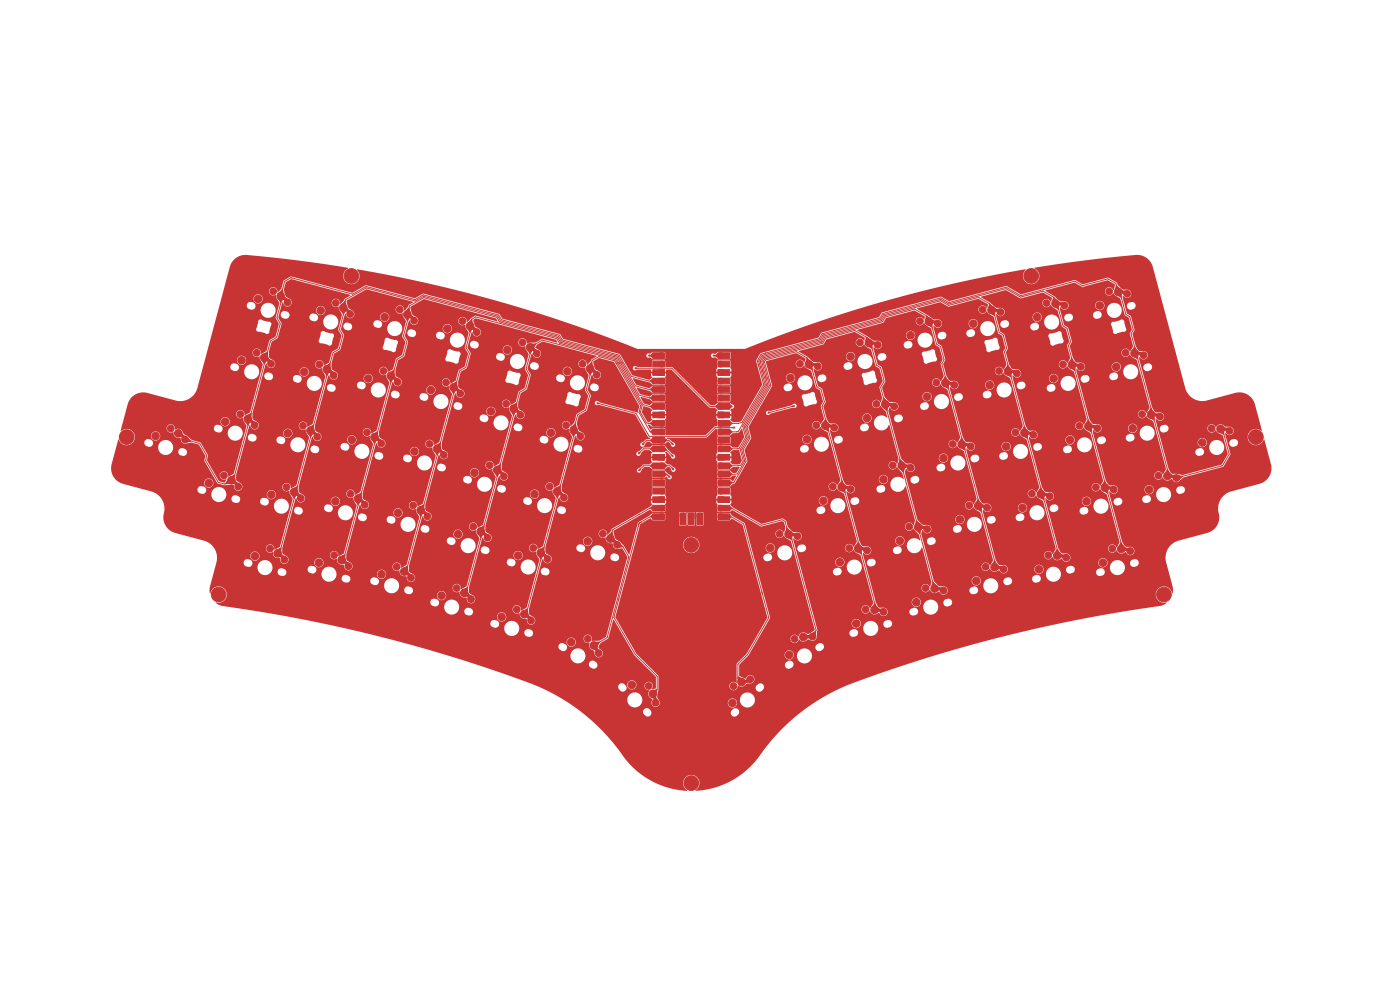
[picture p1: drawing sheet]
<svg xmlns="http://www.w3.org/2000/svg" width="420mm" height="297mm" viewBox="0 0 420 297" stroke-linecap="round" stroke-linejoin="round" font-family="sans-serif">
<g fill="#c83434" stroke="#c83434" stroke-width=".3">
<path d="M195.8 105.7h3.5v1.7h-3.5z"/>
<path d="M195.8 108.3h3.5v1.7h-3.5z"/>
<path d="M197.6 110.8h1.7v1.7h-1.7z"/>
<path d="M195.8 110.8h3.5v1.7h-3.5z"/>
<path d="M195.8 113.3h3.5v1.7h-3.5z"/>
<path d="M195.8 115.9h3.5v1.7h-3.5z"/>
<path d="M195.8 118.4h3.5v1.7h-3.5z"/>
<path d="M195.8 121h3.5v1.7h-3.5z"/>
<path d="M197.6 123.5h1.7v1.7h-1.7z"/>
<path d="M195.8 123.5h3.5v1.7h-3.5z"/>
<path d="M195.8 126h3.5v1.7h-3.5z"/>
<path d="M195.8 128.6h3.5v1.7h-3.5z"/>
<path d="M195.8 131.1h3.5v1.7h-3.5z"/>
<path d="M195.8 133.7h3.5v1.7h-3.5z"/>
<path d="M197.6 136.2h1.7v1.7h-1.7z"/>
<path d="M195.8 136.2h3.5v1.7h-3.5z"/>
<path d="M195.8 138.7h3.5v1.7h-3.5z"/>
<path d="M195.8 141.3h3.5v1.7h-3.5z"/>
<path d="M195.8 143.8h3.5v1.7h-3.5z"/>
<path d="M195.8 146.4h3.5v1.7h-3.5z"/>
<path d="M197.6 148.9h1.7v1.7h-1.7z"/>
<path d="M195.8 148.9h3.5v1.7h-3.5z"/>
<path d="M195.8 151.4h3.5v1.7h-3.5z"/>
<path d="M195.8 154h3.5v1.7h-3.5z"/>
<path d="M215.4 154h3.5v1.7h-3.5z"/>
<path d="M215.4 151.4h3.5v1.7h-3.5z"/>
<path d="M215.4 148.9h1.7v1.7h-1.7z"/>
<path d="M215.4 148.9h3.5v1.7h-3.5z"/>
<path d="M215.4 146.4h3.5v1.7h-3.5z"/>
<path d="M215.4 143.8h3.5v1.7h-3.5z"/>
<path d="M215.4 141.3h3.5v1.7h-3.5z"/>
<path d="M215.4 138.7h3.5v1.7h-3.5z"/>
<path d="M215.4 136.2h1.7v1.7h-1.7z"/>
<path d="M215.4 136.2h3.5v1.7h-3.5z"/>
<path d="M215.4 133.7h3.5v1.7h-3.5z"/>
<path d="M215.4 131.1h3.5v1.7h-3.5z"/>
<path d="M215.4 128.6h3.5v1.7h-3.5z"/>
<path d="M215.4 126h3.5v1.7h-3.5z"/>
<path d="M215.4 123.5h1.7v1.7h-1.7z"/>
<path d="M215.4 123.5h3.5v1.7h-3.5z"/>
<path d="M215.4 121h3.5v1.7h-3.5z"/>
<path d="M215.4 118.4h3.5v1.7h-3.5z"/>
<path d="M215.4 115.9h3.5v1.7h-3.5z"/>
<path d="M215.4 113.3h3.5v1.7h-3.5z"/>
<path d="M215.4 110.8h1.7v1.7h-1.7z"/>
<path d="M215.4 110.8h3.5v1.7h-3.5z"/>
<path d="M215.4 108.3h3.5v1.7h-3.5z"/>
<path d="M215.4 105.7h3.5v1.7h-3.5z"/>
<path d="M204 153.8h1.7v3.5h-1.7z"/>
<path d="M206.5 153.8h1.7v1.7h-1.7z"/>
<path d="M206.5 153.8h1.7v3.5h-1.7z"/>
<path d="M209.1 153.8h1.7v3.5h-1.7z"/>
<circle cx="236.6" cy="160.1" r="1.12"/>
<circle cx="239.3" cy="160.7" r="1"/>
<circle cx="231.1" cy="164.2" r="1.12"/>
<circle cx="233.9" cy="160" r="1"/>
<circle cx="88.2" cy="147.5" r="1.12"/>
<circle cx="90.2" cy="149.3" r="1"/>
<circle cx="81.4" cy="148.3" r="1.13"/>
<circle cx="86" cy="146" r="1"/>
<circle cx="331.4" cy="146.1" r="1.13"/>
<circle cx="334.1" cy="146.7" r="1"/>
<circle cx="325.9" cy="150.2" r="1.13"/>
<circle cx="328.8" cy="146" r="1"/>
<circle cx="247.6" cy="127.6" r="1.13"/>
<circle cx="250.3" cy="128.2" r="1"/>
<circle cx="242.1" cy="131.7" r="1.12"/>
<circle cx="244.9" cy="127.4" r="1"/>
<circle cx="321.6" cy="109.3" r="1.12"/>
<circle cx="324.3" cy="109.9" r="1"/>
<circle cx="316.1" cy="113.4" r="1.12"/>
<circle cx="318.9" cy="109.2" r="1"/>
<circle cx="317.2" cy="166.5" r="1.13"/>
<circle cx="319.9" cy="167.1" r="1"/>
<circle cx="311.7" cy="170.6" r="1.13"/>
<circle cx="314.5" cy="166.4" r="1"/>
<circle cx="93.1" cy="129.1" r="1.13"/>
<circle cx="95.2" cy="130.9" r="1"/>
<circle cx="86.3" cy="129.9" r="1.12"/>
<circle cx="90.9" cy="127.6" r="1"/>
<circle cx="79.3" cy="107.2" r="1.12"/>
<circle cx="81.3" cy="109" r="1"/>
<circle cx="72.5" cy="108" r="1.13"/>
<circle cx="77" cy="105.7" r="1"/>
<circle cx="112.3" cy="131" r="1.12"/>
<circle cx="114.4" cy="132.9" r="1"/>
<circle cx="105.5" cy="131.8" r="1.13"/>
<circle cx="110.1" cy="129.6" r="1"/>
<circle cx="84.2" cy="88.8" r="1.12"/>
<circle cx="86.2" cy="90.6" r="1"/>
<circle cx="77.4" cy="89.6" r="1.12"/>
<circle cx="82" cy="87.3" r="1"/>
<circle cx="335.4" cy="87.5" r="1.13"/>
<circle cx="338.1" cy="88.1" r="1"/>
<circle cx="329.9" cy="91.6" r="1.13"/>
<circle cx="332.7" cy="87.3" r="1"/>
<circle cx="121.2" cy="171.3" r="1.12"/>
<circle cx="123.3" cy="173.2" r="1"/>
<circle cx="114.5" cy="172.1" r="1.12"/>
<circle cx="119" cy="169.9" r="1"/>
<circle cx="149.1" cy="140.9" r="1.12"/>
<circle cx="151.2" cy="142.8" r="1"/>
<circle cx="142.3" cy="141.7" r="1.13"/>
<circle cx="146.9" cy="139.4" r="1"/>
<circle cx="242.6" cy="109.2" r="1.12"/>
<circle cx="245.3" cy="109.8" r="1"/>
<circle cx="237.2" cy="113.3" r="1.12"/>
<circle cx="240" cy="109" r="1"/>
<circle cx="316.6" cy="91" r="1.12"/>
<circle cx="319.3" cy="91.6" r="1"/>
<circle cx="311.1" cy="95.1" r="1.12"/>
<circle cx="314" cy="90.8" r="1"/>
<circle cx="65.6" cy="178.2" r="2.2"/>
<circle cx="340.3" cy="105.9" r="1.13"/>
<circle cx="343.1" cy="106.5" r="1"/>
<circle cx="334.9" cy="110" r="1.13"/>
<circle cx="337.7" cy="105.7" r="1"/>
<circle cx="144.2" cy="159.3" r="1.12"/>
<circle cx="146.2" cy="161.2" r="1"/>
<circle cx="137.4" cy="160.1" r="1.12"/>
<circle cx="142" cy="157.8" r="1"/>
<circle cx="195.8" cy="208" r="1.12"/>
<circle cx="196.7" cy="210.6" r="1"/>
<circle cx="189.5" cy="205.3" r="1.12"/>
<circle cx="194.6" cy="205.6" r="1"/>
<circle cx="280.4" cy="176.4" r="1.12"/>
<circle cx="283.1" cy="177" r="1"/>
<circle cx="274.9" cy="180.5" r="1.12"/>
<circle cx="277.7" cy="176.3" r="1"/>
<circle cx="366.1" cy="128.5" r="1.12"/>
<circle cx="368.8" cy="129.1" r="1"/>
<circle cx="360.7" cy="132.6" r="1.12"/>
<circle cx="363.5" cy="128.4" r="1"/>
<circle cx="167.1" cy="147.3" r="1.12"/>
<circle cx="169.2" cy="149.2" r="1"/>
<circle cx="160.3" cy="148.1" r="1.13"/>
<circle cx="164.9" cy="145.8" r="1"/>
<circle cx="265.6" cy="121.2" r="1.12"/>
<circle cx="268.3" cy="121.8" r="1"/>
<circle cx="260.1" cy="125.3" r="1.12"/>
<circle cx="262.9" cy="121.1" r="1"/>
<circle cx="275.4" cy="158" r="1.13"/>
<circle cx="278.1" cy="158.6" r="1"/>
<circle cx="270" cy="162.1" r="1.12"/>
<circle cx="272.8" cy="157.8" r="1"/>
<circle cx="252.5" cy="146" r="1.12"/>
<circle cx="255.2" cy="146.6" r="1"/>
<circle cx="247" cy="150.1" r="1.12"/>
<circle cx="249.8" cy="145.8" r="1"/>
<circle cx="154.1" cy="122.5" r="1.13"/>
<circle cx="156.1" cy="124.4" r="1"/>
<circle cx="147.3" cy="123.3" r="1.12"/>
<circle cx="151.8" cy="121" r="1"/>
<circle cx="183.1" cy="161.4" r="1.13"/>
<circle cx="185.1" cy="163.3" r="1"/>
<circle cx="176.3" cy="162.2" r="1.12"/>
<circle cx="180.8" cy="160" r="1"/>
<circle cx="172.1" cy="128.9" r="1.12"/>
<circle cx="174.1" cy="130.8" r="1"/>
<circle cx="165.3" cy="129.7" r="1.12"/>
<circle cx="169.8" cy="127.4" r="1"/>
<circle cx="293.4" cy="151.6" r="1.12"/>
<circle cx="296.1" cy="152.2" r="1"/>
<circle cx="288" cy="155.7" r="1.12"/>
<circle cx="290.8" cy="151.5" r="1"/>
<circle cx="298.4" cy="170" r="1.12"/>
<circle cx="301.1" cy="170.6" r="1"/>
<circle cx="292.9" cy="174.1" r="1.12"/>
<circle cx="295.7" cy="169.9" r="1"/>
<circle cx="178.1" cy="193.4" r="1.12"/>
<circle cx="179.6" cy="195.8" r="1"/>
<circle cx="171.3" cy="192.5" r="1.12"/>
<circle cx="176.3" cy="191.5" r="1"/>
<circle cx="257.4" cy="164.4" r="1.13"/>
<circle cx="260.1" cy="165" r="1"/>
<circle cx="251.9" cy="168.5" r="1.12"/>
<circle cx="254.8" cy="164.3" r="1"/>
<circle cx="157.3" cy="184.1" r="1.12"/>
<circle cx="159.3" cy="186" r="1"/>
<circle cx="150.5" cy="184.9" r="1.13"/>
<circle cx="155" cy="182.6" r="1"/>
<circle cx="283.6" cy="114.8" r="1.13"/>
<circle cx="286.3" cy="115.4" r="1"/>
<circle cx="278.1" cy="118.9" r="1.13"/>
<circle cx="280.9" cy="114.7" r="1"/>
<circle cx="117.3" cy="112.6" r="1.12"/>
<circle cx="119.3" cy="114.5" r="1"/>
<circle cx="110.5" cy="113.4" r="1.12"/>
<circle cx="115" cy="111.2" r="1"/>
<circle cx="159" cy="104.1" r="1.12"/>
<circle cx="161" cy="106" r="1"/>
<circle cx="152.2" cy="104.9" r="1.12"/>
<circle cx="156.8" cy="102.6" r="1"/>
<circle cx="83.3" cy="165.9" r="1.12"/>
<circle cx="85.3" cy="167.7" r="1"/>
<circle cx="76.5" cy="166.7" r="1.12"/>
<circle cx="81" cy="164.4" r="1"/>
<circle cx="350.2" cy="142.7" r="1.12"/>
<circle cx="352.9" cy="143.3" r="1"/>
<circle cx="344.7" cy="146.8" r="1.12"/>
<circle cx="347.5" cy="142.5" r="1"/>
<circle cx="207.4" cy="234.7" r="2.2"/>
<circle cx="326.5" cy="127.8" r="1.12"/>
<circle cx="329.2" cy="128.4" r="1"/>
<circle cx="321" cy="131.9" r="1.12"/>
<circle cx="323.8" cy="127.6" r="1"/>
<circle cx="126.2" cy="152.9" r="1.12"/>
<circle cx="128.2" cy="154.8" r="1"/>
<circle cx="119.4" cy="153.7" r="1.12"/>
<circle cx="123.9" cy="151.5" r="1"/>
<circle cx="122.2" cy="94.2" r="1.12"/>
<circle cx="124.2" cy="96.1" r="1"/>
<circle cx="115.4" cy="95" r="1.12"/>
<circle cx="119.9" cy="92.8" r="1"/>
<circle cx="345.3" cy="124.3" r="1.12"/>
<circle cx="348" cy="124.9" r="1"/>
<circle cx="339.8" cy="128.4" r="1.12"/>
<circle cx="342.6" cy="124.1" r="1"/>
<circle cx="139.3" cy="177.7" r="1.13"/>
<circle cx="141.3" cy="179.6" r="1"/>
<circle cx="132.5" cy="178.5" r="1.13"/>
<circle cx="137" cy="176.2" r="1"/>
<circle cx="260.6" cy="102.8" r="1.12"/>
<circle cx="263.3" cy="103.4" r="1"/>
<circle cx="255.2" cy="106.9" r="1.12"/>
<circle cx="258" cy="102.6" r="1"/>
<circle cx="336.3" cy="164.5" r="1.13"/>
<circle cx="339.1" cy="165.1" r="1"/>
<circle cx="330.9" cy="168.6" r="1.13"/>
<circle cx="333.7" cy="164.4" r="1"/>
<circle cx="105.4" cy="82.7" r="2.2"/>
<circle cx="136" cy="116.1" r="1.12"/>
<circle cx="138.1" cy="118" r="1"/>
<circle cx="129.3" cy="116.9" r="1.12"/>
<circle cx="133.8" cy="114.6" r="1"/>
<circle cx="198.5" cy="106.6" r=".85"/>
<circle cx="198.5" cy="109.1" r=".85"/>
<circle cx="198.5" cy="114.2" r=".85"/>
<circle cx="198.5" cy="116.7" r=".85"/>
<circle cx="198.5" cy="119.3" r=".85"/>
<circle cx="198.5" cy="121.8" r=".85"/>
<circle cx="198.5" cy="126.9" r=".85"/>
<circle cx="198.5" cy="129.4" r=".85"/>
<circle cx="198.5" cy="132" r=".85"/>
<circle cx="198.5" cy="134.5" r=".85"/>
<circle cx="198.5" cy="139.6" r=".85"/>
<circle cx="198.5" cy="142.1" r=".85"/>
<circle cx="198.5" cy="144.7" r=".85"/>
<circle cx="198.5" cy="147.2" r=".85"/>
<circle cx="198.5" cy="152.3" r=".85"/>
<circle cx="198.5" cy="154.8" r=".85"/>
<circle cx="216.3" cy="154.8" r=".85"/>
<circle cx="216.3" cy="152.3" r=".85"/>
<circle cx="216.3" cy="147.2" r=".85"/>
<circle cx="216.3" cy="144.7" r=".85"/>
<circle cx="216.3" cy="142.1" r=".85"/>
<circle cx="216.3" cy="139.6" r=".85"/>
<circle cx="216.3" cy="134.5" r=".85"/>
<circle cx="216.3" cy="132" r=".85"/>
<circle cx="216.3" cy="129.4" r=".85"/>
<circle cx="216.3" cy="126.9" r=".85"/>
<circle cx="216.3" cy="121.8" r=".85"/>
<circle cx="216.3" cy="119.3" r=".85"/>
<circle cx="216.3" cy="116.7" r=".85"/>
<circle cx="216.3" cy="114.2" r=".85"/>
<circle cx="216.3" cy="109.1" r=".85"/>
<circle cx="216.3" cy="106.6" r=".85"/>
<circle cx="204.8" cy="154.6" r=".85"/>
<circle cx="209.9" cy="154.6" r=".85"/>
<circle cx="297.4" cy="92.9" r="1.12"/>
<circle cx="300.1" cy="93.5" r="1"/>
<circle cx="292" cy="97" r="1.12"/>
<circle cx="294.8" cy="92.8" r="1"/>
<circle cx="102.5" cy="167.8" r="1.12"/>
<circle cx="104.5" cy="169.7" r="1"/>
<circle cx="95.7" cy="168.6" r="1.13"/>
<circle cx="100.2" cy="166.4" r="1"/>
<circle cx="38" cy="131" r="2.2"/>
<circle cx="307.3" cy="129.7" r="1.12"/>
<circle cx="310" cy="130.3" r="1"/>
<circle cx="301.8" cy="133.8" r="1.12"/>
<circle cx="304.6" cy="129.6" r="1"/>
<circle cx="131.1" cy="134.5" r="1.13"/>
<circle cx="133.2" cy="136.4" r="1"/>
<circle cx="124.3" cy="135.3" r="1.12"/>
<circle cx="128.9" cy="133.1" r="1"/>
<circle cx="53.5" cy="129.9" r="1.13"/>
<circle cx="55.5" cy="131.7" r="1"/>
<circle cx="46.7" cy="130.7" r="1.12"/>
<circle cx="51.2" cy="128.4" r="1"/>
<circle cx="74.3" cy="125.6" r="1.12"/>
<circle cx="76.4" cy="127.4" r="1"/>
<circle cx="67.5" cy="126.4" r="1.12"/>
<circle cx="72.1" cy="124.1" r="1"/>
<circle cx="69.4" cy="144" r="1.12"/>
<circle cx="71.5" cy="145.8" r="1"/>
<circle cx="62.6" cy="144.8" r="1.13"/>
<circle cx="67.2" cy="142.5" r="1"/>
<circle cx="262.4" cy="182.8" r="1.13"/>
<circle cx="265.1" cy="183.4" r="1"/>
<circle cx="256.9" cy="186.9" r="1.13"/>
<circle cx="259.7" cy="182.6" r="1"/>
<circle cx="107.4" cy="149.4" r="1.12"/>
<circle cx="109.4" cy="151.3" r="1"/>
<circle cx="100.6" cy="150.2" r="1.12"/>
<circle cx="105.2" cy="148" r="1"/>
<circle cx="162.2" cy="165.7" r="1.12"/>
<circle cx="164.3" cy="167.6" r="1"/>
<circle cx="155.4" cy="166.5" r="1.13"/>
<circle cx="160" cy="164.2" r="1"/>
<circle cx="312.2" cy="148.1" r="1.13"/>
<circle cx="314.9" cy="148.7" r="1"/>
<circle cx="306.8" cy="152.2" r="1.13"/>
<circle cx="309.6" cy="148" r="1"/>
<circle cx="270.5" cy="139.6" r="1.13"/>
<circle cx="273.2" cy="140.2" r="1"/>
<circle cx="265" cy="143.7" r="1.13"/>
<circle cx="267.8" cy="139.5" r="1"/>
<circle cx="302.4" cy="111.3" r="1.12"/>
<circle cx="305.1" cy="111.9" r="1"/>
<circle cx="296.9" cy="115.4" r="1.12"/>
<circle cx="299.7" cy="111.2" r="1"/>
<circle cx="98.1" cy="110.7" r="1.12"/>
<circle cx="100.1" cy="112.5" r="1"/>
<circle cx="91.3" cy="111.5" r="1.13"/>
<circle cx="95.8" cy="109.2" r="1"/>
<circle cx="207.4" cy="163.3" r="2.2"/>
<circle cx="177" cy="110.5" r="1.12"/>
<circle cx="179" cy="112.4" r="1"/>
<circle cx="170.2" cy="111.3" r="1.12"/>
<circle cx="174.8" cy="109" r="1"/>
<circle cx="103" cy="92.2" r="1.13"/>
<circle cx="105" cy="94.1" r="1"/>
<circle cx="96.2" cy="93.1" r="1.13"/>
<circle cx="100.8" cy="90.8" r="1"/>
<circle cx="278.6" cy="96.4" r="1.12"/>
<circle cx="281.3" cy="97" r="1"/>
<circle cx="273.2" cy="100.5" r="1.12"/>
<circle cx="276" cy="96.3" r="1"/>
<circle cx="222.4" cy="204.4" r="1.12"/>
<circle cx="225.1" cy="203.6" r="1"/>
<circle cx="219.7" cy="210.7" r="1.12"/>
<circle cx="220" cy="205.6" r="1"/>
<circle cx="288.5" cy="133.2" r="1.13"/>
<circle cx="291.2" cy="133.8" r="1"/>
<circle cx="283" cy="137.3" r="1.13"/>
<circle cx="285.8" cy="133.1" r="1"/>
<circle cx="241" cy="190.9" r="1.12"/>
<circle cx="243.8" cy="190.8" r="1"/>
<circle cx="236.8" cy="196.3" r="1.12"/>
<circle cx="238.4" cy="191.5" r="1"/>
<circle cx="141" cy="97.7" r="1.12"/>
<circle cx="143" cy="99.6" r="1"/>
<circle cx="134.2" cy="98.5" r="1.13"/>
<circle cx="138.7" cy="96.2" r="1"/>
<circle cx="376.8" cy="131" r="2.2"/>
<circle cx="309.4" cy="82.7" r="2.2"/>
<circle cx="349.2" cy="178.2" r="2.2"/>
</g>
<g fill="#ececec" stroke="#ececec" stroke-width=".3">
<circle cx="330.4" cy="98.5" r=".4"/>
<circle cx="238" cy="120" r=".4"/>
<circle cx="292.4" cy="104" r=".4"/>
<circle cx="75.2" cy="96.1" r=".4"/>
<circle cx="167.3" cy="117.7" r=".4"/>
<circle cx="130.8" cy="185.6" r=".4"/>
<circle cx="252" cy="117.2" r=".4"/>
<circle cx="361" cy="147" r=".4"/>
<circle cx="143.3" cy="110.3" r=".4"/>
<circle cx="131.6" cy="105.5" r=".4"/>
<circle cx="145.6" cy="130.3" r=".4"/>
<circle cx="320.5" cy="158.6" r=".4"/>
<circle cx="207.9" cy="141.5" r=".4"/>
<circle cx="89.5" cy="119.1" r=".4"/>
<circle cx="161.2" cy="116.6" r=".4"/>
<circle cx="311.6" cy="101.9" r=".4"/>
<circle cx="194.6" cy="124.4" r=".4"/>
<circle cx="323.3" cy="100.4" r=".4"/>
<circle cx="279.9" cy="127.1" r=".4"/>
<circle cx="68.3" cy="162.5" r=".4"/>
<circle cx="257.9" cy="154.9" r=".4"/>
<circle cx="85.5" cy="136.7" r=".4"/>
<circle cx="255.7" cy="113.8" r=".4"/>
<circle cx="149.5" cy="111.3" r=".4"/>
<circle cx="112.3" cy="102.7" r=".4"/>
<circle cx="122.9" cy="105.6" r=".4"/>
<circle cx="158.6" cy="156.1" r=".4"/>
<circle cx="85" cy="100.2" r=".4"/>
<circle cx="304" cy="102.4" r=".4"/>
<circle cx="337.6" cy="117.5" r=".4"/>
<circle cx="285.5" cy="105.8" r=".4"/>
<circle cx="103.6" cy="103.6" r=".4"/>
<circle cx="269.2" cy="111.6" r=".4"/>
<circle cx="93.8" cy="100" r=".4"/>
<circle cx="273.7" cy="107.4" r=".4"/>
<circle cx="190.5" cy="110.4" r=".4"/>
<circle cx="219.6" cy="121.8" r=".4"/>
<circle cx="201.9" cy="133.3" r=".4"/>
<circle cx="192.7" cy="133.3" r=".4"/>
<circle cx="191.5" cy="136" r=".4"/>
<circle cx="201.9" cy="136.8" r=".4"/>
<circle cx="200.9" cy="143" r=".4"/>
<circle cx="191.7" cy="141" r=".4"/>
<circle cx="202" cy="140.8" r=".4"/>
<circle cx="213.9" cy="106.6" r=".4"/>
<circle cx="194.5" cy="106.6" r=".4"/>
<circle cx="230.4" cy="123.7" r=".4"/>
<circle cx="179.1" cy="120.8" r=".4"/>
<circle cx="238.3" cy="121.6" r=".4"/>
<circle cx="220.4" cy="128.2" r=".4"/>
</g>
<g fill="none" stroke="#c83434" stroke-width=".3">
<path d="M84.2 88.8l1.2-4.5 1.9-1.1 18.5 5 4-2.4 14.7 4 2.5-1.4 22.6 6 .8 1.4 17.4 4.7 .8 1.4 17.1 4.5 3.7 6.4 5.2 1.4h3.9M84.2 88.8l1.1 .3 1 1.5M84.2 88.8l.4 .7-1.5 5.7 1 1.8-1.1 4.1-1.9 1.1-1.2 4.6-.6 .4M87.5 83.3h-.1M103.4 93l-1.6 5.7 1.1 1.8-1.2 4.1-1.8 1.1-1.2 4.6M105 94.1l-.9-1.6-1.1-.3 .6-2.3 6.2-3.6 14.8 3.9 2.4-1.4 22.3 6 .8 1.3 17.5 4.7 .8 1.4 17.1 4.6 5.1 8.8 4.3 1.2 3.6-.1M122.6 95l-1.6 5.7 1 1.8-1.1 4.1-1.8 1.1-1.2 4.6M124.2 96.1l-.9-1.6-1.1-.3 .7-2.5 4.2-2.5 22 5.9 .8 1.4 17.4 4.7 .8 1.3 17.1 4.6 6.5 11.3 3.2 .9h3.6M141.4 98.4l-1.6 5.8 1 1.8-1.1 4.1-1.8 1-1.2 4.7M143 99.6l-.9-1.6-1.1-.3 .5-2.1 1.2-.6 24.4 6.5 .7 1.4 17.1 4.6 8 13.8 2.1 .5h3.5M278.6 96.4l-.4-1.6-3.8-2.2-8.9 2.4-.8 1.4-17.3 4.7-.8 1.4-17.5 4.7-.6 1.1 1.9 7.2-7.1 12.3 .8 3.3-2 3.6 .9 3.4-.8 1.3-5.9 .2M278.6 96.4l.7 .3 1.7 6.5 1.1 .6 1.1 4-.7 1.2 1.4 5.2-.3 .6"/>
<path d="M278.6 96.4l1.2-.3 1.5 .9M297.4 92.9l-.5-1.8-3.3-2-9 2.4-2.4-1.4-16.9 4.6-.8 1.4-17.4 4.6-.8 1.5-17.4 4.7-.9 1.4 2 7.1-7.2 12.4 .9 3.3-2 3.3-5.4 .1M297.4 92.9l.7 .4 1.7 6.4 1.1 .7 1.1 3.9-.7 1.2 1.4 5.2-.3 .6M297.4 92.9l1.2-.3 1.5 .9M316.6 91l-.5-1.9-3.2-1.9-6.7 1.8-4.4-2.5-17.2 4.6-2.4-1.4-17.2 4.6-.8 1.4-17.3 4.7-.9 1.4-17.4 4.7-1 1.7 1.9 7.2-8 13.8-.5 .2h-4.7M316.6 91l.6 .3 1.7 6.4 1.2 .7 1.1 4-.7 1.2 1.4 5.2-.3 .5M316.6 91l1.2-.3 1.5 .9M335.4 87.5l-.7-2.5-2.3-1.4-7.5 2.1-2.5-1.4-16.2 4.3-4.4-2.5-17.1 4.6-2.4-1.4-17.5 4.7-.9 1.4-17.3 4.6-.8 1.5-17.5 4.7-1.1 2 1.9 7.1-6.5 11.3-1.1 .3M335.4 87.5l.6 .3 1.7 6.4 1.2 .7 1.1 4-.7 1.1 1.4 5.2-.4 .7M335.4 87.5l1.2-.3 1.5 .9M79.3 107.2l.3 .6-4.6 17.4-.7 .4M79.3 107.2l1.1 .3 .9 1.5"/>
<path d="M98.1 110.7l1.1 .3 .9 1.5M98.4 111.3l-4.7 17.4M117.3 112.6l1.1 .3 .9 1.6M117.6 113.3l-4.7 17.4M136 116.1l1.2 .3 .9 1.6M136.4 116.8l-4.7 17.4M159.4 104.8l-1.6 5.8 1 1.8-1.1 4.1-1.8 1-1.2 4.7M161 106l-.9-1.6-1.1-.3 3.7-2.2 22 5.9 7.9 13.8-.5 1.9 1.9 3.2 .5 .2M177 110.5l.4 .6-1.5 5.7 1 1.8-1.2 4.3-2.4 1.4-1.2 4.6 1.1 .3 .9 1.6M177 110.5l1.1 .3 .9 1.6M177 110.5l.7-2.5 2-1.1 4.7 1.3 7.8 13.5-.5 1.9 3.3 5.8h3.5M177.3 110.4l-.3 .1"/>
<path d="M183.8 105.9h.1M190.5 110.4h11l11.5 11.4h6.6M194.5 106.6h4M213.9 106.6h2.3M216.3 106.6h-.1M242.6 109.2l-.5-1.9-3.2-1.9-9.2 2.5-.4 .5 2 7.2-7.2 12.4 .9 3.2-2.1 3.6 .9 3.4-3.6 6.4-3.9 .1M242.6 109.2l.7 .4 1.8 6.4 1.2 .7 1 3.8-.7 1.2 1.4 5.2-.4 .7M242.6 109.2l1.2-.3 1.5 .9M260.6 102.8l-.4-1.6-3.8-2.1-8.7 2.3-.9 1.5-17.4 4.6-.5 .9 1.9 7.1-7.1 12.4 .9 3.3-2.1 3.6 .9 3.4-2.2 3.9h-4.9M260.6 102.8l.7 .3 1.7 6.4 1.1 .7 1.1 4-1 1.9 1.4 5.1M260.6 102.8l1.2-.3 1.5 .9M283.6 114.8l.6 .3 4.7 17.5-.4 .6"/>
<path d="M283.6 114.8l1.1-.3 1.6 .9M302.4 111.3l.6 .4 4.7 17.4-.4 .6M302.4 111.3l1.1-.3 1.6 .9M321.6 109.3l1.1-.3 1.6 .9M321.6 109.3l.5 .4 4.7 17.5-.3 .6M340.3 105.9l.7 .3 4.6 17.4-.3 .7M340.3 105.9l1.2-.3 1.6 .9M53.5 129.9l1.1 .3 .9 1.5 4.4 1.2 2.1 3.7-.3 1.4 3.7 6.5 2.1 .6 1.9-1.1M74.3 125.6l.4 .7-4.6 17.3-.7 .4M74.3 125.6l1.2 .3 .9 1.5M93.1 129.1l1.2 .3 .9 1.5M93.5 129.8l-4.6 17.3"/>
<path d="M95.2 123.4h.1M114.1 126.2h.1M114.4 132.9l-.9-1.6-1.2-.3 .4 .8-4.7 17.3M131.1 134.5l1.1 .3 1 1.6M131.5 135.2l-4.7 17.3M154.1 122.5l1.1 .3 .9 1.6M154.4 123.2l-4.7 17.4M172.4 129.6l-4.7 17.4M179.1 120.8l11.7 3.1 4 6.9h17l2.7-2.6h5.9M191.5 136l1.5-1.5h6.6l2.3 2.3M192.7 133.3l1.3-1.3h6.7l1.2 1.3M194.5 126.9h.1"/>
<path d="M194.5 126.9h4M194.6 124.4h.1M194.6 124.4h3.9M198.5 124.3v.1M216.3 126.9h5.2M219.6 121.8h.1M221.5 126.9h.1M230.4 123.7v.1M238.3 121.6l-7.9 2.1M247.6 127.6l1.1-.3 1.6 .9M247.6 127.6l.7 .4 4.6 17.3-.4 .7M265.6 121.2l14.8 55.2"/>
<path d="M265.6 121.2l1.1-.3 1.6 .9M270.5 139.6h.1M270.5 139.6l1.1-.3 1.6 .9M288.5 133.2l.6 .4 4.7 17.4-.4 .6M288.5 133.2l1.1-.3 1.6 .9M307.3 129.7l.6 .4 4.7 17.4-.4 .6M307.3 129.7l1.1-.3 1.6 .9M326.5 127.8l1.1-.3 1.6 .9M326.5 127.8l.6 .3 4.6 17.5-.3 .5M345.3 124.3l.1 .3 .6 .4 4.6 17-.4 .7 1.1-.3 1.6 .9 13.7-3.7M345.3 124.3l1.1-.3 1.6 .9M366.6 139.6h.1"/>
<path d="M368.8 129.1l-1.5-.9-1.2 .3 .7 .4 1.9 7.2-2.1 3.5M69.4 144l1.2 .3 .9 1.5M90.2 149.3l-.9-1.5-1.1-.3 .4 .6-4.7 17.4-.6 .4 1.1 .3 .9 1.5M109.4 151.3l-.9-1.6-1.1-.3 .4 .7-4.7 17.3-.6 .4 1.1 .3 .9 1.6M128.2 154.8l-.9-1.6-1.1-.3 .4 .7-4.7 17.3-.7 .4 1.2 .3 .9 1.6M149.1 140.9l1.2 .3 .9 1.6M149.5 141.6l-4.6 17.3M167.1 147.3l1.2 .3 .9 1.6M167.5 148l-4.6 17.3M191.7 141h.1M191.9 154.1l-.2 .1M195 152.3l-11.2 6.5-.7 2.6 1.1 .3 .9 1.6 1.7 .4 1.8 3.2-6.5 24.2-4 2.3 1.5 2.4"/>
<path d="M195 152.3h.1M195 152.3h3.5M198.5 142.1h1.5l1 1.1M198.5 154.8h-3.4l-3.4 2-7.5 28.2 6.4 11.1M202 140.7l-1-1.1h-7.9l-1.4 1.4M216.3 152.3h3.2l8.9 5.1 6.3-1.6 .8 .4 1.1 3.9M217.5 154.5l-1.2 .3 3 .1 3.8 2.1 7.5 28.1-6.4 11.1-2.8 2.9v4.2l1 1.1M252.5 146l1.1-.3 1.6 .9M252.5 146l.7 .4 4.6 17.3-.4 .7M275.4 158h.1M275.4 158l1.2-.3 1.5 .9M293.4 151.6l.7 .3 4.6 17.2-.3 .9 1.1-.3 1.6 .9"/>
<path d="M293.4 151.6l1.2-.3 1.5 .9M312.2 148.1l.6 .4 4.7 17.4-.3 .6 1.1-.3 1.6 .9M312.2 148.1l1.2-.3 1.5 .9M331.4 146.1l.6 .4 4.7 17.5-.4 .5 1.2-.3 1.6 .9M331.4 146.1l1.2-.3 1.5 .9M146.2 161.2l-.9-1.6-1.1-.3 .4 .7-4.7 17.3-.6 .4 1.1 .3 .9 1.6M164.3 167.6l-.9-1.6-1.2-.3 .4 .7-4.6 17.3-.7 .4 1.1 .3 .9 1.6M236.6 160.1l.6 .4 7.6 28.4-1 1.9-2.8 .1M236.6 160.1l1.1-.3 1.6 .9M257.4 164.4l.7 .4 4.7 17.3-.4 .7 1.1-.3 1.6 .9M257.4 164.4l1.2-.3 1.5 .9M280.4 176.4l1.1-.3 1.6 .9"/>
<path d="M280.4 176.4h.1M190.6 196.1h.1M190.6 196.1l6.5 6.6v3.9l-1.3 1.4 .9 .8v1.8M222.4 204.3v.1M225.1 203.6l-.9 .8h-1.8"/>
</g>
<g fill="#c83434">
<path d="M274.8 156l.2-.1 1.3 1.3-.9 .8-1-.4z"/>
<path d="M140.3 177.8l1.4 .8-.4 1h-1z"/>
<path d="M262.9 181.8l1.5 1-1.5 1-.5-1z"/>
<path d="M150.1 141l1.4 .8-.3 1h-1z"/>
<path d="M196.8 116.6l1.3-.6 .4 .7-.4 .8-1.3-.6z"/>
<path d="M192.6 132.9l.6-.3 .2 .2-.3 .6-.4-.1z"/>
<path d="M172.1 128.9l1-.4 .7 1.4-1.9 .1z"/>
<path d="M298.4 92.5h1.7v1l-.7 .7z"/>
<path d="M288.4 131.2l.2-.1 .9 1.6-1 .5-1-.5z"/>
<path d="M108.4 149.6l1.4 .8-.4 .9h-1z"/>
<path d="M144.2 159.3l1.1-.4 .6 1.4-1.8 .1z"/>
<path d="M184.1 161.6l1.4 .8-.4 .9h-1z"/>
<path d="M298.2 168l.3-.1 .8 1.6-.9 .5-1-.5z"/>
<path d="M350.1 140.6h.2l.9 1.6-1 .5-1-.5z"/>
<path d="M198.5 134.5l.8-.6 .8 .9-.8 .6z"/>
<path d="M54.5 130l1.4 .8-.4 .9h-1z"/>
<path d="M73.8 124.6l1.4-.8h.3v1.8h-1.2z"/>
<path d="M153.1 122.9l1-.4 1 .5-1 1.6-.2-.1z"/>
<path d="M190.6 110l.7 .2v.3l-.7 .2-.1-.3z"/>
<path d="M111.3 131.5l1-.5 1 .5-.9 1.6-.2-.1z"/>
<path d="M196.8 134.4l1.3-.7 .4 .8-.4 .8-1.3-.7z"/>
<path d="M103.4 90.2h.3l.3 1.7-1 .3-.8-.7z"/>
<path d="M216.3 144.7l2.6-.9 .8 .7 .1 .3-.9 .7z"/>
<path d="M276.4 157.6h1.7v1l-.7 .7z"/>
<path d="M337.3 164.2l1.8-.1v1l-.8 .7z"/>
<path d="M92.6 128.1l1.4-.9 .2 .1v1.8h-1.1z"/>
<path d="M198.5 142.1l.8-.8 .9 .9-.9 .8z"/>
<path d="M196.8 154.7l1.3-.6 .4 .7-.4 .8-1.3-.6z"/>
<path d="M106.5 150.1l.9-.7 1 .5-.9 1.6-.2-.1z"/>
<path d="M172.5 126.8l.2 .1 .4 1.6-1 .4-.9-.8z"/>
<path d="M289.1 132.3l1.4 1-1.4 .9-.6-1z"/>
<path d="M216.3 129.4l2.6-.8 .8 .7 .1 .3-.9 .7z"/>
<path d="M312.1 146.1l.2-.1 .9 1.6-1 .5-1-.5z"/>
<path d="M125.6 151.9l1.5-.8 .2 .1v1.7h-1.1z"/>
<path d="M79.3 107.2l1-.4 .7 1.4-1.9 .1z"/>
<path d="M158.1 104.8l.9-.7 1 .5-.9 1.6-.2-.1z"/>
<path d="M168.1 147.4l1.5 .8-.4 1h-1z"/>
<path d="M294.4 151.2h1.7v1l-.7 .7z"/>
<path d="M158.9 103l1.9-.1 .1 .2-1 1.6-.9-.6z"/>
<path d="M216.3 121.8l2.6-.8 .8 .7-.8 1z"/>
<path d="M258.4 164h1.7v1l-.7 .7z"/>
<path d="M248.5 127.2h1.8v1l-.7 .7z"/>
<path d="M241.5 189.9l1.6 .8v.2l-1.5 1-.6-1z"/>
<path d="M367.1 128.2l1.7-.1v1l-.7 .7z"/>
<path d="M322.1 108.4l1.5 1-1.5 .9-.5-1z"/>
<path d="M116.7 111.7l1.4-.9 .3 .1v1.7h-1.1z"/>
<path d="M317.6 90.6h1.7v1l-.7 .7z"/>
<path d="M195 126.8l.8-.8 2.6 .9-2.6 .8-.8-.7z"/>
<path d="M298.9 169.1l1.5 1-1.5 .9-.5-1z"/>
<path d="M191.4 135.6l.6-.3 .2 .2-.3 .6-.4-.1z"/>
<path d="M345.1 122.2h.3l.9 1.6-1 .5-1-.5z"/>
<path d="M216.6 141.4l1.3 .6v.3l-1.3 .6-.3-.8z"/>
<path d="M316 88.9l1.4 1.3-.8 .8-1-.4z"/>
<path d="M74.3 125.6l1.1-.4 .6 1.4-1.8 .1z"/>
<path d="M195.8 208h1.1l-.1 1.7-1.5-.8z"/>
<path d="M308.2 129.4l1.8-.1v1l-.7 .7z"/>
<path d="M130.3 135.2l.8-.7 1 .5-.9 1.6-.2-.1z"/>
<path d="M302.2 109.3l.3-.1 .9 1.6-1 .5-1-.5z"/>
<path d="M160 104.2l1.4 .8-.4 1h-1z"/>
<path d="M327.4 127.4h1.8v1l-.7 .7z"/>
<path d="M78.7 106.2l1.5-.8h.2v1.8h-1.1z"/>
<path d="M103.5 168l1.4 .8-.4 .9h-1z"/>
<path d="M296.8 90.9l1.4 1.2-.8 .8-1-.4z"/>
<path d="M322.5 109l1.8-.1v1l-.7 .7z"/>
<path d="M321.3 107.3l.3-.1 .8 1.4-.8 .7-1.1-.4z"/>
<path d="M173.1 129l1.4 .8-.4 1h-1z"/>
<path d="M191.6 140.6l.6-.2 .1 .1-.2 .7-.4-.2z"/>
<path d="M83.4 89.5l.8-.7 1 .4-.8 1.6h-.3z"/>
<path d="M78.3 107.7l1-.5 1 .5-.9 1.6-.3-.1z"/>
<path d="M198.5 139.6l.8-.9 .9 .8v.2l-.9 .7z"/>
<path d="M195 154.8l.8-.8 2.6 .8-2.6 .9z"/>
<path d="M237.5 159.8l1.8-.1v1l-.8 .7z"/>
<path d="M198.5 134.5l.6-.6 1 .9-1.3 .5z"/>
<path d="M242.6 109.2h1.2v1.7h-.2l-1.5-.7z"/>
<path d="M166.2 147.8l.9-.5 1 .5-.8 1.6-.3-.1z"/>
<path d="M312.2 148.1h1.2l-.1 1.8h-.2l-1.4-.8z"/>
<path d="M125.3 153.6l.9-.7 1 .5-.9 1.6-.2-.1z"/>
<path d="M166.6 146.3l1.4-.8h.2l.1 1.8h-1.2z"/>
<path d="M140.1 98.4l.9-.7 1 .5-.9 1.6-.2-.1z"/>
<path d="M216.3 134.5l2.6-.8 .8 .7 .1 .2-.9 .8z"/>
<path d="M102.1 93l.9-.8 1 .5-.9 1.6-.2-.1z"/>
<path d="M101.9 166.9l1.7-.8v1.7h-1.1z"/>
<path d="M260.6 102.8h1.2v1.7l-.3 .1-1.4-.9z"/>
<path d="M340.3 105.9h1.2v1.7l-.3 .1-1.4-.9z"/>
<path d="M216.3 142.1l2.6-.8 .8 .7 .1 .3-.9 .7z"/>
<path d="M216.6 154.1l1.3 .6v.3l-1.3 .6-.3-.8z"/>
<path d="M257.4 162.4l.2-.1 .8 1.6-1 .5-.8-.7z"/>
<path d="M352.9 142.3l1.9 .3 .1 .3-1.3 1.1-.7-.7z"/>
<path d="M89.2 147.6l1.4 .8-.4 .9h-1z"/>
<path d="M313.2 147.7h1.7v1l-.7 .7z"/>
<path d="M263.3 182.4h1.8v1l-.8 .7z"/>
<path d="M258 163.4l1.4 1-1.4 1-.6-1z"/>
<path d="M269.8 137.6l.3-.1 1.2 1.3-.8 .8-1.1-.4z"/>
<path d="M161.4 166.4l.8-.7 1 .5-.9 1.6-.2-.1z"/>
<path d="M93.1 129.1l1.1-.4 .6 1.4-1.8 .1z"/>
<path d="M185.1 163.3l.7-.7 1.2 1.3-1.9 .4z"/>
<path d="M243.1 190.1l1.5-1.1 .3 .1-.1 1.7h-1z"/>
<path d="M158.3 184.2l1.4 .8-.4 1h-1z"/>
<path d="M85.2 88.9l1.4 .8-.4 .9h-.9z"/>
<path d="M214.1 106.2l.6 .3v.2l-.6 .2-.2-.3z"/>
<path d="M183.1 161.4l1-.4 .7 1.5h-1.9z"/>
<path d="M332.4 145.8l1.7-.1v1l-.7 .7z"/>
<path d="M80.3 107.3l1.4 .8-.4 .9h-1z"/>
<path d="M201.6 140.1l.6 .3-.2 .4-.3 .1-.3-.6z"/>
<path d="M307.1 127.7l.3-.1 .9 1.6-1 .5-1-.4z"/>
<path d="M162.2 165.7l1.1-.4 .6 1.4-1.8 .1z"/>
<path d="M279.2 95.4l1.4 1-1.4 1-.6-1z"/>
<path d="M280.9 175.4l1.5 1-1.5 1-.5-1z"/>
<path d="M216.6 143.9l1.3 .6v.3l-1.3 .7-.3-.8z"/>
<path d="M103 92.2l1.1-.3 .6 1.4h-1.9z"/>
<path d="M136.1 116.1l1-.4 .7 1.4-1.9 .1z"/>
<path d="M137.1 116.2l1.4 .8-.4 1h-1z"/>
<path d="M143.3 160l.9-.7 1 .5-.9 1.6-.2-.1z"/>
<path d="M196.6 208.6l1 1.6-.9 .4-1-.4z"/>
<path d="M274.6 158.7l.8-.7 1.1 .4-.4 1.6h-.3z"/>
<path d="M247.5 125.6l.2-.1 .9 1.6-1 .5-.9-.7z"/>
<path d="M351.2 142.3h1.7v1l-.7 .7z"/>
<path d="M135.1 116.6l1-.5 .9 .5-.9 1.6-.2-.1z"/>
<path d="M176.1 111.2l.9-.7 1 .5-.9 1.6-.2-.1z"/>
<path d="M98.1 110.7l1-.4 .7 1.4-1.9 .1z"/>
<path d="M350.8 141.7l1.4 1-1.4 .9-.6-.9z"/>
<path d="M278.6 96.4h1.2v1.7l-.3 .1-1.4-.8z"/>
<path d="M198.8 138.8l1.4 .7v.2l-1.4 .7-.3-.8z"/>
<path d="M283.6 114.8h1.1v1.7l-.3 .1-1.4-.8z"/>
<path d="M261.2 101.8l1.4 1-1.4 .9-.6-.9z"/>
<path d="M293.4 151.6h1.2v1.7l-.3 .1-1.4-.8z"/>
<path d="M127.2 153l1.4 .9-.4 .9h-1z"/>
<path d="M264.9 119.2l.2-.1 1.3 1.3-.8 .8-1.1-.4z"/>
<path d="M97.5 109.7l1.4-.9 .3 .1v1.8h-1.1z"/>
<path d="M178.5 194.1l.2-.1 1.6 1.1-.7 .7h-1z"/>
<path d="M111.8 130l1.4-.8 .2 .1 .1 1.7h-1.2z"/>
<path d="M336.4 87.1h1.7v1l-.7 .7z"/>
<path d="M196.8 126.8l1.3-.7 .4 .8-.4 .8-1.3-.7z"/>
<path d="M112.3 131l1.1-.4 .6 1.5h-1.8z"/>
<path d="M237.5 121.7l.6-.4 .2 .3v.4h-.7z"/>
<path d="M195 119.1l.8-.7 2.6 .9-2.6 .8-.8-.7z"/>
<path d="M167.1 147.3l1.1-.4 .7 1.4-1.9 .1z"/>
<path d="M216.6 154.1l.9 .3 .1 .2-.7 .8-.6-.6z"/>
<path d="M235.9 158.1h.2l1.3 1.3-.8 .7-1.1-.4z"/>
<path d="M155.1 122.6l1.4 .8-.4 1h-1z"/>
<path d="M132.1 134.6l1.4 .9-.3 .9h-1z"/>
<path d="M87.6 146.5l1.5-.8h.2v1.8h-1.1z"/>
<path d="M317 164.5l.3-.1 .8 1.6-.9 .5-1-.4z"/>
<path d="M171.1 129.3l1-.4 1 .5-1 1.6-.2-.1z"/>
<path d="M194.9 152.2l.9-.7 2.6 .8-2.6 .8z"/>
<path d="M141 97.7l1-.4 .7 1.4-1.9 .1z"/>
<path d="M196.8 131.8l1.3-.6 .4 .8-.4 .8-1.3-.7z"/>
<path d="M216.6 126.1l1.3 .7v.2l-1.3 .7-.3-.8z"/>
<path d="M317.2 90l1.4 1-1.4 .9-.6-.9z"/>
<path d="M154.1 122.5l1-.4 .7 1.4-1.9 .1z"/>
<path d="M99.1 110.8l1.4 .8-.4 .9h-1z"/>
<path d="M82.7 164.9l1.7-.8v1.8h-1.1z"/>
<path d="M332 145.2l1.4 1-1.4 .9-.6-1z"/>
<path d="M179.1 120.8l.3-.3 .5 .4-.1 .2-.7 .1z"/>
<path d="M183.5 159.4h.3l.3 1.6-1 .4-.8-.7z"/>
<path d="M303.3 110.9h1.8v1l-.7 .7z"/>
<path d="M336.9 163.6l1.5 1-1.5 .9-.6-1z"/>
<path d="M196.8 106.4l1.3-.6 .4 .8-.4 .8-1.3-.7z"/>
<path d="M341.3 105.5h1.7l.1 1-.8 .7z"/>
<path d="M243.6 108.8h1.7v1l-.7 .7z"/>
<path d="M195 116.6l.8-.7 2.6 .8-2.6 .9-.8-.7z"/>
<path d="M216.6 151.5l1.3 .7v.2l-1.3 .7-.3-.8z"/>
<path d="M219.6 128l.7-.2 .1 .4-.1 .3-.7-.2z"/>
<path d="M92.3 129.8l.8-.7 1 .4-.8 1.6h-.3z"/>
<path d="M126.2 152.9l1-.4 .7 1.5h-1.9z"/>
<path d="M102.5 167.8l1-.3 .7 1.4h-1.9z"/>
<path d="M317.7 165.6l1.5 1-1.5 .9-.5-1z"/>
<path d="M195 114.1l.8-.8 2.6 .9-2.6 .8-.8-.7z"/>
<path d="M266.5 120.8h1.8v1l-.7 .7z"/>
<path d="M131.1 134.5l1.1-.4 .6 1.5h-1.8z"/>
<path d="M201.3 132.8l.2-.2 .6 .3-.2 .4-.4 .1z"/>
<path d="M326.3 125.7h.2l.8 1.3-.8 .8-1-.5z"/>
<path d="M366.1 128.5h1.2v1.8h-.2l-1.5-.8z"/>
<path d="M196.8 121.7l1.3-.7 .4 .8-.4 .8-1.3-.7z"/>
<path d="M316.6 91h1.1v1.7l-.2 .1-1.4-.9z"/>
<path d="M218.8 121.7l.7-.2 .1 .3-.1 .4-.7-.3z"/>
<path d="M252.4 144l.3-.1 .8 1.6-1 .5-.9-.7z"/>
<path d="M336.1 162.5l.3-.1 .8 1.4-.9 .7-1-.4z"/>
<path d="M216.6 133.7l1.3 .7v.2l-1.3 .7-.3-.8z"/>
<path d="M243.2 108.2l1.4 1-1.4 .9-.6-.9z"/>
<path d="M214.6 121.7l1.3-.7 .4 .8-.4 .8-1.3-.7z"/>
<path d="M271.4 139.2h1.8v1l-.7 .7z"/>
<path d="M346.2 123.9h1.8v1l-.7 .7z"/>
<path d="M84.2 88.8l1.1-.4 .6 1.4-1.8 .1z"/>
<path d="M53.5 129.9l1-.4 .7 1.4-1.9 .1z"/>
<path d="M145.2 159.4l1.4 .8-.4 1h-.9z"/>
<path d="M283.4 112.8l.3-.1 .9 1.6-1 .5-1-.5z"/>
<path d="M178 192.3h1.9l.1 .2-1 1.6-.9-.7z"/>
<path d="M216.6 138.8l1.3 .7v.2l-1.3 .7-.3-.8z"/>
<path d="M68.9 143l1.7-.8-.1 1.8h-1.1z"/>
<path d="M149.1 140.9l1.1-.4 .6 1.4-1.8 .1z"/>
<path d="M366.7 127.6l1.4 1-1.4 .9-.6-1z"/>
<path d="M214.6 106.5l1.3-.7 .4 .8-.4 .8-1.3-.7z"/>
<path d="M216.3 152.3l2.6-.8 .9 .8-.9 .8z"/>
<path d="M73.5 126.3l.8-.7 1 .4-.8 1.6h-.3z"/>
<path d="M84.6 86.7l.3 .1 .4 1.6-1.1 .4-.8-.8z"/>
<path d="M241.8 190.7l1.6-.8 .4 .9-.4 .9-1.6-.8z"/>
<path d="M148.6 139.9l1.4-.8h.2v1.8h-1.1z"/>
<path d="M163.2 165.8l1.4 .8-.3 1h-1z"/>
<path d="M321.6 109.3l1.1 .1-.1 1.7-.2 .1-1.4-.9z"/>
<path d="M120.7 170.3l1.7-.7v1.7h-1.2z"/>
<path d="M106.8 148.5l1.5-.9 .2 .1v1.7h-1.1z"/>
<path d="M259.8 100.9l1.4 .9-.6 1-1.1-.1z"/>
<path d="M87.3 148.2l.9-.7 1 .4-.9 1.6h-.2z"/>
<path d="M198.5 132l.8-.9 .9 .7v.3l-.9 .7z"/>
<path d="M307.3 129.7h1.1v1.8h-.2l-1.5-.8z"/>
<path d="M196.8 114.1l1.3-.7 .4 .8-.4 .8-1.3-.7z"/>
<path d="M107.4 149.4l1-.3 .7 1.4h-1.9z"/>
<path d="M97.1 111.1l1-.4 .9 .5-.9 1.5h-.2z"/>
<path d="M198.8 131.2l1.4 .6v.3l-1.4 .7-.3-.8z"/>
<path d="M196.8 139.5l1.3-.7 .4 .8-.4 .8-1.3-.7z"/>
<path d="M288.5 133.2h1.1v1.8h-.2l-1.5-.8z"/>
<path d="M289.5 132.8h1.7v1l-.7 .7z"/>
<path d="M55.5 131.7l.7-.7 1.3 1.1-.1 .3-1.9 .3z"/>
<path d="M224.3 202.9l.8 .7v1l-1.7-.1z"/>
<path d="M122.6 92.2h.3l.3 1.6-1 .4-.8-.7z"/>
<path d="M195 134.4l.8-.7 2.6 .8-2.6 .9-.8-.8z"/>
<path d="M257.4 164.4h1.1l.1 1.7-.2 .1-1.5-.8z"/>
<path d="M194.7 106.2l.6 .2v.3l-.6 .2-.2-.3z"/>
<path d="M293.3 149.6l.2-.1 .9 1.6-1 .5-1-.5z"/>
<path d="M266.1 120.2l1.5 1-1.5 1-.5-1z"/>
<path d="M178 110.6l1.4 .8-.4 1h-1z"/>
<path d="M242.1 107.1l1.3 1.3-.8 .8-1-.4z"/>
<path d="M75.3 125.7l1.5 .8-.4 .9h-1z"/>
<path d="M297.4 92.9h1.2v1.8h-.3l-1.4-.8z"/>
<path d="M216.3 139.6l2.6-.9 .8 .8 .1 .2-.9 .7z"/>
<path d="M83.3 165.9l1-.4 .7 1.4-1.9 .1z"/>
<path d="M177.4 108.4l.3 .1 .4 1.6-1.1 .4-.8-.8z"/>
<path d="M335.4 87.5h1.1v1.7l-.2 .1-1.4-.9z"/>
<path d="M139.3 177.7l1-.4 .7 1.4-1.9 .1z"/>
<path d="M216.6 128.7l1.3 .6v.3l-1.3 .6-.3-.8z"/>
<path d="M312.8 147.2l1.4 1-1.4 .9-.6-1z"/>
<path d="M195 106.4l.8-.7 2.6 .9-2.6 .8-.8-.7z"/>
<path d="M138.7 176.7l1.7-.7v1.7h-1.1z"/>
<path d="M195 139.5l.8-.8 2.6 .9-2.6 .8-.8-.7z"/>
<path d="M142 97.8l1.4 .8-.4 1h-1z"/>
<path d="M214.6 106.5l.8-.8 .8 .9-.8 .8-.8-.7z"/>
<path d="M247.6 127.6h1.1v1.7h-.2l-1.5-.7z"/>
<path d="M195.1 129.2l.7-.6 2.6 .8-2.6 .8-.8-.7z"/>
<path d="M318.1 166.2l1.8-.1v1l-.7 .7z"/>
<path d="M279.7 174.4l.2-.1 1.3 1.3-.8 .8-1.1-.4z"/>
<path d="M307.9 128.8l1.4 1-1.4 .9-.6-1z"/>
<path d="M113.3 131.2l1.5 .8-.4 .9h-1z"/>
<path d="M216.6 121l1.3 .7v.2l-1.3 .7-.3-.8z"/>
<path d="M237.1 159.2l1.5 1-1.5 .9-.5-1z"/>
<path d="M178.1 193.4h1.1l.2 1.7-.2 .2-1.6-.9z"/>
<path d="M236.5 160.1h1.2v1.7l-.2 .1-1.5-.8z"/>
<path d="M340.9 104.9l1.5 1-1.5 .9-.6-.9z"/>
<path d="M69.4 144l1.1-.4 .6 1.4-1.8 .1z"/>
<path d="M68.5 143.4l.9 .6 .1 1.1h-1.9l-.1-.2z"/>
<path d="M276 157l1.4 1-1.4 .9-.6-.9z"/>
<path d="M214.6 121.7l.8-.7 .8 .8-.8 .9-.8-.8z"/>
<path d="M327.1 126.8l1.4 1-1.5 .9-.5-.9z"/>
<path d="M159 104.1l1.1-.4 .6 1.4-1.9 .1z"/>
<path d="M148.3 141.6l.8-.7 1 .5-.8 1.6-.3-.1z"/>
<path d="M298 92l1.4 1-1.4 .9-.6-1z"/>
<path d="M121.3 171.3l1-.4 .7 1.5h-1.9z"/>
<path d="M94.1 129.2l1.4 .8-.3 .9h-1z"/>
<path d="M331.2 144.1l.3-.1 .8 1.4-.9 .7-1-.4z"/>
<path d="M331.4 146.1h1.1v1.8l-.2 .1-1.4-.9z"/>
<path d="M284.1 113.8l1.5 1-1.5 1-.5-1z"/>
<path d="M122.2 94.2l1-.4 .7 1.5h-1.9z"/>
<path d="M340.2 103.8h.3l.8 1.6-1 .5-1-.5z"/>
<path d="M336 86.5l1.4 1-1.4 .9-.6-.9z"/>
<path d="M84.3 166l1.4 .8-.4 .9h-1z"/>
<path d="M195 121.7l.8-.7 2.6 .8-2.6 .9-.8-.8z"/>
<path d="M135.5 115.1l1.4-.8h.3v1.8h-1.2z"/>
<path d="M104 92.4l1.4 .8-.4 .9h-1z"/>
<path d="M281.3 176h1.8v1l-.8 .7z"/>
<path d="M198.8 141.4l1.4 .8-1.4 .7-.3-.8z"/>
<path d="M123.2 94.4l1.4 .8-.4 .9h-1z"/>
<path d="M302.9 110.4l1.5 1-1.5 .9-.5-1z"/>
<path d="M299.3 169.6h1.8v1l-.7 .7z"/>
<path d="M345.9 123.3l1.4 1-1.5 .9-.5-.9z"/>
<path d="M261.6 102.4h1.7v1l-.7 .7z"/>
<path d="M223 203.4l1.5 .9-1.5 1-.6-.9z"/>
<path d="M284.5 114.4h1.8v1l-.7 .7z"/>
<path d="M118.3 112.8l1.4 .8-.4 .9h-1z"/>
<path d="M196.8 129.3l1.3-.6 .4 .7-.4 .8-1.3-.6z"/>
<path d="M302.4 111.3h1.1v1.8h-.3l-1.4-.8z"/>
<path d="M264.7 121.9l.9-.7 1 .4-.4 1.6-.2 .1z"/>
<path d="M88.2 147.5l1-.4 .7 1.4-1.9 .1z"/>
<path d="M177 110.5l1.1-.4 .6 1.4-1.8 .1z"/>
<path d="M253.4 145.6h1.8v1l-.7 .7z"/>
<path d="M196.8 119.1l1.3-.6 .4 .8-.4 .8-1.3-.7z"/>
<path d="M143.7 158.3l1.4-.8h.2v1.8h-1.1z"/>
<path d="M345.3 124.3h1.1v1.7l-.2 .1-1.5-.9z"/>
<path d="M130.6 133.5l1.4-.8h.2v1.8h-1.1z"/>
<path d="M194.8 124l.6 .2v.3l-.6 .2-.2-.3z"/>
<path d="M141.4 95.6l.2 .1 .4 1.6-1 .4-.9-.8z"/>
<path d="M216.3 154.8l2.6-.8 .6 .8-.6 .9z"/>
<path d="M196.8 152.2l1.3-.7 .4 .8-.4 .8-1.3-.7z"/>
<path d="M253.1 145l1.4 1-1.4 .9-.6-.9z"/>
<path d="M161.7 164.7l1.4-.8h.2v1.8h-1.1z"/>
<path d="M116.3 113.1l1-.5 .9 .5-.9 1.6h-.2z"/>
<path d="M262.3 180.8l.2-.1 .9 1.6-1 .5-.9-.7z"/>
<path d="M277.8 94.5l1.4 .9-.6 1h-1.1z"/>
<path d="M153.5 121.5l1.4-.8h.3v1.8h-1.1z"/>
<path d="M117.3 112.6l1-.3 .7 1.4h-1.9z"/>
<path d="M334.8 85.5l.2-.1 1.2 1.3-.8 .8-1-.4z"/>
<path d="M70.4 144.1l1.4 .8-.3 .9h-1z"/>
<path d="M156.7 183.1l1.5-.8 .2 .1v1.7h-1.1z"/>
<path d="M216.3 126.9l2.6-.9 .8 .8 .1 .2-.9 .7z"/>
<path d="M271.1 138.6l1.4 1-1.4 1-.6-1z"/>
<path d="M221.2 202.7l1.8 .7-.6 1h-1.1z"/>
<path d="M252.5 146h1.1l.1 1.7h-.3l-1.5-.7z"/>
<path d="M326.5 127.8h1.1v1.7l-.3 .1-1.4-.9z"/>
<path d="M121.3 94.9l.9-.7 1 .5-.9 1.6-.2-.1z"/>
<path d="M269.7 140.3l.8-.7 1 .4-.3 1.6-.3 .1z"/>
<path d="M195.6 206.9l1.5-.3 .1 .1-.3 1.6-1.1-.3z"/>
<path d="M201.4 136.2l.7 .2-.2 .4-.4 .2-.2-.7z"/>
<path d="M157.3 184.1l1-.4 .7 1.4-1.9 .1z"/>
<path d="M195 131.8l.8-.7 2.6 .9-2.6 .8-.8-.7z"/>
<path d="M230.4 123.4h.7l.1 .3-.5 .3-.3-.2z"/>
<path d="M122.3 171.5l1.4 .8-.4 .9h-1z"/>
<path d="M279.6 96h1.7v1l-.7 .7z"/>
<path d="M294 150.6l1.4 1.1-1.4 .9-.6-1z"/>
<path d="M200.2 142.5l.2-.1 .6 .2-.1 .4-.4 .2z"/>
<path d="M248.1 126.6l1.5 1-1.5 .9-.5-.9z"/>
<path d="M216.7 136.8h2.7v-.7l-.3-.6 .8-.6 1.7-.1 1 3.3-.6 1-2.1 .1-.9-.7 .4-.5v-.7h-2.7z"/>
<path d="M189.8 113.4l5.1 1.2 .9 .7h3.6l.1-2.3 .3-.4v-.7h-.9v-.5h.9l.1-.7 1.5 .1 11.4 11.3 1.7 .1 .7 .6-.3 .6v.7h.9v.5h-.9v.7l.4 .5-.2 1.9-.8 .2-2.7 2.5h-11.9l-.3-2.1h-3.6l-.7 .4-.7-1.4h.5l.9 .7 3.8-.2-.1-2.1 .3-.4v-.7h-.9v-.5h.9v-.7l-.3-.5 .1-2-3.8-.2-1 .7-1.6-.4-1.1-2 2.7 .6 1 .8h3.5l.3-.3v-1.8l-3.8-.1-1 .7-2.8-.8-1-1.8 3.9 .9 .9 .6h3.5l.3-.2v-1.8l-3.8-.2-1 .8-3.9-1.1z"/>
<path d="M193 121.8l1.8 .4 .8 .6-.3 .6v.7h2.7v.5h-2.7v.7l.4 .5-.9 .7-.5-.1-1.7-2.9z"/>
<path d="M70.2 77.8a4.9 4.9 0 0 1 3.8-1.4 306 306 0 0 1 30.5 4 2.48 2.48 0 0 0-1.2 3.6 2.48 2.48 0 0 0 3.8 .6 2.48 2.48 0 0 0 0-3.8 400.9 400.9 0 0 1 84.1 23.8h32.3a397.8 397.8 0 0 1 84.2-23.8 2.48 2.48 0 0 0 .1 3.8 2.48 2.48 0 0 0 3.7-.7 2.48 2.48 0 0 0-1.2-3.5 309.2 309.2 0 0 1 31.3-4 4.9 4.9 0 0 1 4.2 3.6l9.7 36.2a5.3 5.3 0 0 0 6.8 3.8l8.2-2.2a4.8 4.8 0 0 1 6 3.4l2 8a2.48 2.48 0 0 0-3.8 .4 2.48 2.48 0 0 0 1 3.7 2.48 2.48 0 0 0 3.5-1.6l2.1 7.4a4.8 4.8 0 0 1-3.5 5.9l-8.6 2.3a5.6 5.6 0 0 0-3.4 7.3l-.1 1.3-.6 1.6a4.8 4.8 0 0 1-2.9 2.2l-8.6 2.3a5.3 5.3 0 0 0-3.8 6.6l2 7.5-.1 1.7a2.53 2.53 0 0 0-3-2 2.53 2.53 0 0 0-1.9 3.1 2.53 2.53 0 0 0 3.2 1.7l-1.3 .8a432.4 432.4 0 0 0-96.5 24.8 62.4 62.4 0 0 0-25.7 22.1 24.3 24.3 0 0 1-17.9 8.6 2.49 2.49 0 0 0 .7-3.8 2.49 2.49 0 0 0-3.9 0 2.49 2.49 0 0 0 .8 3.8l-.8 .1a25.2 25.2 0 0 1-18.8-10.8 60.2 60.2 0 0 0-12.4-12.9h18.7v.3a1.26 1.26 0 0 0 1.3 1.1 1.26 1.26 0 0 0 1.2-1.1h23.8v.2a1.29 1.29 0 0 0 1.7 .8 1.29 1.29 0 0 0 .8-1.7 1.32 1.32 0 0 0-1.5-.5 1.32 1.32 0 0 0-1 1.2h-23.8l-.4-.8a1.13 1.13 0 0 0-1.2-.5 1.13 1.13 0 0 0-.9 1h-18.7l-5.3-3.7h19.3a2.26 2.26 0 0 0 3.1 2.2 2.26 2.26 0 0 0 .6-3.8 2.26 2.26 0 0 0-3.7 1.3v.3h-19.3l-7.4-3.8h23.9l.2 .6a1.18 1.18 0 0 0 1.8 .7 1.18 1.18 0 0 0 .1-1.8h.7v.2a1.38 1.38 0 0 0 2.2 .9 1.38 1.38 0 0 0-.2-2.4 1.38 1.38 0 0 0-2 1.3l-.8-.1a1.11 1.11 0 0 0-1.2-.4 1.11 1.11 0 0 0-.8 1h-23.9l-8-3-11-3.8h34.2v.2a1.27 1.27 0 0 0 1.4 1.2 1.27 1.27 0 0 0 1.1-1.5 1.3 1.3 0 0 0-1.3-.9 1.3 1.3 0 0 0-1.2 1h-34.2l-8.3-2.6h36.9a2.26 2.26 0 0 0 3.2 2.2 2.26 2.26 0 0 0 .5-3.8 2.26 2.26 0 0 0-3.6 1.3l-.1 .3h-36.9l-9.2-2.7h42.5v.2a1.26 1.26 0 0 0 1.5 1.2 1.26 1.26 0 0 0 1-1.6 1.29 1.29 0 0 0-1.4-.8 1.29 1.29 0 0 0-1.1 1h-42.5l-4.6-1.2h49.6v.2a1.38 1.38 0 0 0 2 1 1.38 1.38 0 0 0 .3-2.2h2.8a1.45 1.45 0 0 0 1.8 1.2l-.1 .3a1.42 1.42 0 0 0 .9 1.8l.6 .3 .1 .7a1.29 1.29 0 0 0 1.3 1.2 1.29 1.29 0 0 0 1.2-1.2 1.29 1.29 0 0 0-1.1-1.4l-.3-.7 .7-1 2.3-1.4 1.6-5.6 6.2 10.7 6.4 6.4 .1 3.5-1.2 .2a1.27 1.27 0 0 0-.1-2 1.27 1.27 0 0 0-1.9 .7 1.27 1.27 0 0 0 1 1.6h.2a1.62 1.62 0 0 0 .3 2.4l.6 .3-.2 .6a1.25 1.25 0 0 0 .9 1.7 1.25 1.25 0 0 0 1.5-1.1h20.4l.1 .2a1.38 1.38 0 0 0 2 1 1.38 1.38 0 0 0 .2-2.3h1.4v.3a2.26 2.26 0 0 0 3.4 1.8 2.26 2.26 0 0 0 0-3.8 2.26 2.26 0 0 0-3.4 1.7h-1.4l-1-.3a1.37 1.37 0 0 0-1.3 1.4h-20.4l-.8-1.8 .4-2.2v-4.2l-6.6-6.6-6.3-10.9 5.8-21.7h14.5v.3a2.46 2.46 0 0 0 3.9 1.7 2.46 2.46 0 0 0-.3-4.2 2.46 2.46 0 0 0-3.6 2.2h-14.5l1.6-6.2 3.1-1.8 .7 .6h3.5l.3-.2v-1.1h4.1l.1 2.8 1.9 .1 .2-.2v-3.6h.4l.1 3.8 2-.1 .1-2.8h.3v2.7l.2 .2 1.9-.1 .1-2.6h4.1l.1 1 .2 .1h3.5l.6-.5 3.3 1.9 7.4 27.8-6.3 10.9-2.9 2.9v5.7a1.32 1.32 0 0 0-1.9 .3 1.32 1.32 0 0 0 .5 1.9h.9l.7-.7h5.5a1.13 1.13 0 0 0 .8 1.2 1.13 1.13 0 0 0 1.3-.5 1.17 1.17 0 0 0-.2-1.9 1.17 1.17 0 0 0-1.8 .7l-.1 .5h-5.5l.1-.6a1.97 1.97 0 0 0 2-.1l.9-.6h.9a1.29 1.29 0 0 0 1.2-1.3 1.29 1.29 0 0 0-1.2-1.3 1.29 1.29 0 0 0-1.4 1.2l-1.9-.9-.1-3.3h13.8v.2a1.25 1.25 0 0 0 1.3 1.1 1.25 1.25 0 0 0 1.1-1.3 1.25 1.25 0 0 0-1.1-1.2l-.9 .5-.4 .7h-13.8l2.9-2.9h10.8a1.38 1.38 0 0 0 1.3 1.4 1.38 1.38 0 0 0 1.4-1.3h1v.3a2.26 2.26 0 0 0 3.4 1.8 2.26 2.26 0 0 0 0-3.8 2.26 2.26 0 0 0-3.4 1.7l-1-.1a1.38 1.38 0 0 0-1.3-1.4 1.38 1.38 0 0 0-1.4 1.4h-10.8l1.4-2.3h18.6v.1a1.24 1.24 0 0 0 1.9 .8 1.24 1.24 0 0 0 0-2.1l-.5-.1a1.56 1.56 0 0 0-1.4 1.3h-18.6l5-8.8-4.8-18.2h2.8a1.25 1.25 0 0 0 1.7 1.1 1.25 1.25 0 0 0 .5-2 1.52 1.52 0 0 0-2.2 .9h-2.8l-.8-2.8h4.3v.3a1.38 1.38 0 0 0 1.8 1h1.7v.3a2.26 2.26 0 0 0 3.4 1.8 2.26 2.26 0 0 0 0-3.8 2.26 2.26 0 0 0-3.4 1.7h-1.7h.1a1.38 1.38 0 0 0 .2-2.4 1.38 1.38 0 0 0-2.1 1.1h-4.3l-2-7.4-3.7-2.2-.8-.9h-3.6l-.2 1.1h-4.1v-1.1l-.2-.2h-1.8l-.2 1.1h-.3l-.1-.9-.2-.2h-1.7l-.2 .2-.6-.2h-1.8l-.2 1.1h-4.1l-.2-.9h-3.7l-.9 .9-3.4 2.1-2.6 9.5-1.7-2.7-1.2-1.2-1.2-.7-.7-2.2 .2-.4 10.7-6.2 .9 .6h3.6l.1-2.3 .3-.4v-.7h-.9v-.5h.9v-.6h15.1v.6h.9v.5h-.9v.7l.4 .5v2.2h3.6l.8-.5 8.6 4.9 6.3-1.6 .6 .3a3.2 3.2 0 0 1 .1 3l-.1 .1a1.31 1.31 0 0 0-2-.6 1.31 1.31 0 0 0 0 2.1 1.31 1.31 0 0 0 2-.6l.4 .6 1.7 1 7.1 26.7-1.9 1.2-.7-.2a1.53 1.53 0 0 0-2.3 1 1.29 1.29 0 0 0-2.1 0 1.29 1.29 0 0 0 .6 2 1.29 1.29 0 0 0 1.7-1.2 1.48 1.48 0 0 0 2.1 .5l.7-.5 .8 .3a1.26 1.26 0 0 0 1.7-1.1l.1-1.1h9.7a1.25 1.25 0 0 0 1.9 1 1.25 1.25 0 0 0-.2-2.2 1.5 1.5 0 0 0-1.7 1.2h-9.7l.1-.8-.5-2h10.8l.3 .8 .5 .4 2.7 .1a2.25 2.25 0 0 0 2.9 2.3 2.25 2.25 0 0 0 1.1-3.6h2v.2a1.27 1.27 0 0 0 1.8 .9 1.27 1.27 0 0 0 .4-1.9 1.5 1.5 0 0 0-2.2 .8h-2.1a2.26 2.26 0 0 0-2.4-.7 2.26 2.26 0 0 0-1.5 2h-1.7l.1-.1a1.38 1.38 0 0 0 .2-2.4 1.38 1.38 0 0 0-2.1 1.2h-10.8l-4.2-15.6h9.4v.2a1.28 1.28 0 0 0 1.7 .8 1.28 1.28 0 0 0 .6-1.8 1.49 1.49 0 0 0-2.3 .8h-9.4l-.7-2.8h10.8v.2a1.37 1.37 0 0 0 1.7 1.1h1.7v.3a2.26 2.26 0 0 0 3.5 1.8 2.26 2.26 0 0 0 0-3.9 2.26 2.26 0 0 0-3.5 1.8h-1.7h.2a1.38 1.38 0 0 0 .2-2.5 1.38 1.38 0 0 0-2.1 1.2h-10.8l-1.2-4.2h.6v.2a1.27 1.27 0 0 0 1.8 .8 1.27 1.27 0 0 0 .4-1.9l-1-.2a1.19 1.19 0 0 0-1.2 1.1h-.6l-.6-2.9 .3 .2a1.25 1.25 0 0 0 2.1-.4 1.25 1.25 0 0 0-1.1-1.7h-1.3a3.7 3.7 0 0 1-2.1-3.3l-1.3-.8-6.2 1.6-7.2-4.1h23.7a1.26 1.26 0 0 0 1.8 1 1.26 1.26 0 0 0 .5-1.9 1.52 1.52 0 0 0-2.3 .9h-23.7l-1.3-.8-.9-.9 .4-.5v-.6h26.2l.1 .2a1.38 1.38 0 0 0 1.7 1.1h1.7v.3a2.26 2.26 0 0 0 3.4 1.8 2.26 2.26 0 0 0 0-3.9 2.26 2.26 0 0 0-3.4 1.8h-1.7l.2-.1a1.38 1.38 0 0 0 .2-2.4 1.38 1.38 0 0 0-2.2 1.2l-28.9-.1v-.5h2.7v-.7l-.4-.5 .2-2-.3-.2-3.7 .1 .1 2.2-.4 .5h-15.1l-.3-.6v-2.1l-3.7-.1-.2 .2 .1 2.1-.4 .4v.7h2.7v.5h-2.7v.7l.4 .5-1 .8-11.1 6.5-.3 .7-1.1 1.1a1.29 1.29 0 0 0-1.1-1.7 1.29 1.29 0 0 0-1.5 1.3 1.29 1.29 0 0 0 1.5 1.3l.5-.2a1.58 1.58 0 0 0 1.6 1.8h.6a1.43 1.43 0 0 0 1.7 1.7l1.2-.1 1.5 2.5-6.4 24a4 4 0 0 1-3.5 1.2h-.8a1.28 1.28 0 0 0-.8-1.8 1.28 1.28 0 0 0-1.6 1.2l-2.8-.1a1.38 1.38 0 0 0-1.5-.2 1.38 1.38 0 0 0-.8 1.3h-49.6l-17.4-4.3h48.3a2.25 2.25 0 0 0 1.5 2.3 2.25 2.25 0 0 0 2.6-.9h1.9v.1a1.34 1.34 0 0 0 1.3 1.1 1.34 1.34 0 0 0 1.3-1.1 1.34 1.34 0 0 0-1.2-1.2 1.34 1.34 0 0 0-1.4 1.1h-1.9l.1-.3a2.25 2.25 0 0 0-1.4-3.1 2.25 2.25 0 0 0-2.8 2h-48.3l-6.3-1.4h50.4a1.26 1.26 0 0 0 1.5 1.3 1.26 1.26 0 0 0 .9-1.8 1.34 1.34 0 0 0-1.4-.5 1.34 1.34 0 0 0-1 1h-50.4l-9.7-1.9h62.1a1.38 1.38 0 0 0 2 1.2 1.38 1.38 0 0 0 .2-2.3 1.38 1.38 0 0 0-2.2 .9v.2h-62.1l-19-3.1h65.2a2.25 2.25 0 0 0 1.6 2.3 2.25 2.25 0 0 0 2.6-.9h1.9v.1a1.34 1.34 0 0 0 1.3 1.1 1.34 1.34 0 0 0 1.3-1.1 1.34 1.34 0 0 0-1.3-1.2 1.34 1.34 0 0 0-1.3 1.1h-1.9l.1-.3a2.25 2.25 0 0 0-1.4-3.1 2.25 2.25 0 0 0-2.9 2h-65.2l-2-.4-1.2-.8 1.8-.2h62.5a1.3 1.3 0 0 0 1.3 1.3 1.3 1.3 0 0 0 1.3-1.3 1.37 1.37 0 0 0-1.3-1 1.37 1.37 0 0 0-1.3 1h-62.5a2.45 2.45 0 0 0 1.4-1.9h63.1v.2a1.38 1.38 0 0 0 2.2 .9 1.38 1.38 0 0 0-.2-2.3 1.38 1.38 0 0 0-2 1.2h-63.1a2.53 2.53 0 0 0-2.2-2.7 2.53 2.53 0 0 0-2.8 2l-.1-.9 .2-1.5h52.1a2.25 2.25 0 0 0 1.6 2.3 2.25 2.25 0 0 0 2.6-.9h1.9v.2a1.34 1.34 0 0 0 1.3 1 1.34 1.34 0 0 0 1.3-1.1 1.34 1.34 0 0 0-1.3-1.2 1.34 1.34 0 0 0-1.3 1.1h-1.9l.1-.2a2.25 2.25 0 0 0-1.4-3.2 2.25 2.25 0 0 0-2.9 2h-52.1l1.4-5.4h12.7a2.26 2.26 0 0 0 1.6 2.2 2.26 2.26 0 0 0 2.6-.9h1.9v.2a1.41 1.41 0 0 0 1.1 1.1 1.41 1.41 0 0 0 1.4-.7h10.6v.3a2.25 2.25 0 0 0 1.7 2.1 2.25 2.25 0 0 0 2.5-1h1.9v.2a1.41 1.41 0 0 0 1 1.1 1.41 1.41 0 0 0 1.5-.6h6.1v.2a1.31 1.31 0 0 0 1.4 1.1 1.31 1.31 0 0 0 1.2-1.3 1.36 1.36 0 0 0-1.4-1 1.36 1.36 0 0 0-1.2 1l-6.1-.1a1.31 1.31 0 0 0-.9-1.5 1.31 1.31 0 0 0-1.6 .9h-1.9l.3-1.2h12.2v.2a1.38 1.38 0 0 0 2.2 .9 1.38 1.38 0 0 0-.2-2.3 1.38 1.38 0 0 0-2 1.2h-12.2v-.2a2.26 2.26 0 0 0-2.2-2.1 2.26 2.26 0 0 0-2.3 2.1h-10.6v-.8l-.4-.5h6.9a1.26 1.26 0 0 0 1.5 1.3 1.26 1.26 0 0 0 .8-1.9 1.34 1.34 0 0 0-1.3-.4 1.34 1.34 0 0 0-1 1l-7.1-.1a1.23 1.23 0 0 0-1.9 .8h-1.9l.1-.2a2.26 2.26 0 0 0-1.4-3.2 2.26 2.26 0 0 0-2.9 2.1h-12.7l.4-1.4h8.2v.2a1.3 1.3 0 0 0 1.4 1.1 1.3 1.3 0 0 0 1.1-1.5 1.36 1.36 0 0 0-1.3-.8 1.36 1.36 0 0 0-1.2 1h-8.2l.2-1.9h10v.2a1.38 1.38 0 0 0 2.2 .9 1.38 1.38 0 0 0-.2-2.4 1.38 1.38 0 0 0-2 1.3l-10-.1a5.3 5.3 0 0 0-4-4.6l-8.9-2.4-1.2-.6-.9-.8a5.6 5.6 0 0 1-.8-5.5v-1.1h32.9v.3a2.26 2.26 0 0 0 3.4 1.7 2.26 2.26 0 0 0 0-3.8 2.26 2.26 0 0 0-3.4 1.8l-33-.2a5.3 5.3 0 0 0-2.1-3.3h16.3v.3a2.25 2.25 0 0 0 1.7 2 2.25 2.25 0 0 0 2.4-1h1.9v.2a1.41 1.41 0 0 0 1.1 1.1 1.41 1.41 0 0 0 1.4-.5h6.1v.2a1.26 1.26 0 0 0 1.6 1.1 1.26 1.26 0 0 0 .8-1.8 1.34 1.34 0 0 0-1.4-.5 1.34 1.34 0 0 0-1 1h-6.1l.1-.1a1.31 1.31 0 0 0-1-1.6 1.31 1.31 0 0 0-1.6 .9h-1.9l.4-1.1h12.1a1.38 1.38 0 0 0 2 1.2 1.38 1.38 0 0 0 .2-2.3 1.38 1.38 0 0 0-2.2 .8v.3h-12.1a2.25 2.25 0 0 0-2.2-2.3 2.25 2.25 0 0 0-2.3 2.1h-16.3l-1.5-.8-2.4-.6h16v.2a1.26 1.26 0 0 0 1.7 1.1 1.26 1.26 0 0 0 .7-1.8l-.7-.4a1.17 1.17 0 0 0-1.7 .9h-16l-7-1.9h25a1.38 1.38 0 0 0 2 1.2 1.38 1.38 0 0 0 .2-2.3 1.38 1.38 0 0 0-2.1 .8l-.1 .3h-25l-1.1-.8-.9-.9-.7-1.5-.2-1.7 1.6-5.9h12.5v.3a2.25 2.25 0 0 0 1.7 2 2.25 2.25 0 0 0 2.5-1h1.9v.2a1.34 1.34 0 0 0 1.3 1.1 1.34 1.34 0 0 0 1.3-1.2 1.34 1.34 0 0 0-1.3-1.1 1.34 1.34 0 0 0-1.3 1h-1.9l.1-.2a2.26 2.26 0 0 0-1.4-3.2 2.26 2.26 0 0 0-2.9 2.1h-12.5l.6-2.3a2.57 2.57 0 0 0 4.4 .9h3.4v.2a1.26 1.26 0 0 0 1.6 1.1 1.26 1.26 0 0 0 .7-1.8l-.4-.3a1.27 1.27 0 0 0-1.9 .8h-3.4l.5-1v-.9h4.9v.2a1.38 1.38 0 0 0 2.2 .9 1.38 1.38 0 0 0-.2-2.4 1.38 1.38 0 0 0-2 1.3h-4.9v-.3a2.61 2.61 0 0 0-4.2-1.3l.2-.7h13.6a1.39 1.39 0 0 0 2.1 1.1 1.42 1.42 0 0 0 1.5 1.7l.6 .1 .1 .4a1.26 1.26 0 0 0 1.7 1.2 4.3 4.3 0 0 1 3.7 .4l1.9 3.3-.3 1.5 3.8 6.7 2.3 .7 2.7-.1 .1 .5a1.26 1.26 0 0 0 2 1 1.26 1.26 0 0 0-.2-2.2l-1-.6-.2-.4v-1.4l2.5-9.1h13.8v.3a2.26 2.26 0 0 0 3.4 1.7 2.26 2.26 0 0 0 0-3.8 2.26 2.26 0 0 0-3.4 1.8h-13.8l.5-2.1h.5v.1a1.41 1.41 0 0 0 1.1 1.1 1.41 1.41 0 0 0 1.4-.5h6.1v.2a1.26 1.26 0 0 0 1.7 1.1 1.26 1.26 0 0 0 .7-1.8l-.4-.4a1.27 1.27 0 0 0-2 .9l-6-.1a1.31 1.31 0 0 0-1-1.6 1.31 1.31 0 0 0-1.6 1h-.5l.4-1.2h10.8v.2a1.38 1.38 0 0 0 2.2 .9 1.38 1.38 0 0 0-.2-2.4 1.38 1.38 0 0 0-2 1.3h-10.8l.8-2.5a1.29 1.29 0 0 0 1.9 1.2 1.29 1.29 0 0 0 0-2.3l-1-.6-.2-.4v-1.4l2.5-9.1h13.8v.3a2.26 2.26 0 0 0 3.5 1.7 2.26 2.26 0 0 0 0-3.8 2.26 2.26 0 0 0-3.5 1.8h-13.8l.5-2.1h.6v.1a1.41 1.41 0 0 0 1 1.1 1.41 1.41 0 0 0 1.5-.5h6.1v.2a1.26 1.26 0 0 0 1.6 1.1 1.26 1.26 0 0 0 .7-1.8l-.7-.4a1.14 1.14 0 0 0-1.6 .9l-6.1-.1a1.31 1.31 0 0 0-.9-1.6 1.31 1.31 0 0 0-1.6 1h-.6l.3-1.2h10.9v.2a1.38 1.38 0 0 0 2.2 .9 1.38 1.38 0 0 0-.2-2.4 1.38 1.38 0 0 0-2 1.3h-10.9l.6-2.1 .3-.5 .2 .2a1.26 1.26 0 0 0 1.9 1 1.26 1.26 0 0 0-.2-2.2l-1-.6-.2-.4 .1-1.4 .8-3 .4-.3h13.7a.96 .96 0 0 0 1.1 .7l1.6 .5a.76 .76 0 0 0 .9 .1 .76 .76 0 0 0 .4-.9l.4-1.4a.8 .8 0 0 0 .1-1 .8 .8 0 0 0-1-.3l-1.6-.5a.77 .77 0 0 0-1-.1 .77 .77 0 0 0-.3 .9l-.6 2h-13.7l1.4-.9 1.2-4.3-.4-.7h12.9v.3a2.26 2.26 0 0 0 3.4 1.8 2.26 2.26 0 0 0 0-3.8 2.26 2.26 0 0 0-3.4 1.7h-12.9l-.6-1.2 .2-.9h.5a1.39 1.39 0 0 0 1 1.3 1.39 1.39 0 0 0 1.5-.5h6.1v.2a1.26 1.26 0 0 0 1.6 1.1 1.26 1.26 0 0 0 .8-1.9l-.4-.3a1.27 1.27 0 0 0-2 .9l-6-.1a1.31 1.31 0 0 0-1-1.6 1.31 1.31 0 0 0-1.6 .9h-.5l.3-1.1h10.8v.2a1.38 1.38 0 0 0 2.2 .9 1.38 1.38 0 0 0-.2-2.4 1.38 1.38 0 0 0-2 1.3h-10.8l.9-2.5a1.29 1.29 0 0 0 1.9 1.2 1.29 1.29 0 0 0 0-2.3l-1-.5-.3-.7a3.9 3.9 0 0 1 .2-3.7l1.8-.9 17.6 4.7-1.7 1.2-.2 .5-1.1 1a1.28 1.28 0 0 0-1.1-1.6 1.28 1.28 0 0 0-1.4 1.3 1.28 1.28 0 0 0 1.6 1.2l.4-.1 .1 .8 .9 1.6-1.1 4.4 .9 1.9-1 3.8-1.8 1.1-.9 3.2-1.5 .8-.2-.1a1.27 1.27 0 0 0-1.4-1.3 1.27 1.27 0 0 0-.9 1.8 1.27 1.27 0 0 0 2 .3v.9l.9 1.7-3.8 14.2-1.5 .9-.2-.1a1.28 1.28 0 0 0-1.5-1.4 1.28 1.28 0 0 0-.9 1.9 1.28 1.28 0 0 0 2 .3l.1 .9 .9 1.7-3.8 14.2-1.5 .9-.2-.1a1.27 1.27 0 0 0-1.5-1.3 1.27 1.27 0 0 0-.9 1.8 1.27 1.27 0 0 0 2 .3l.1 .9 .9 1.7-3.8 14.2-1.7 .9a1.28 1.28 0 0 0-1.4-1.5 1.28 1.28 0 0 0-1.1 1.8 1.28 1.28 0 0 0 2.1 .4 1.49 1.49 0 0 0 1.5 1.8l.6 .1 .1 .4a1.25 1.25 0 0 0 .7 1.2 1.25 1.25 0 0 0 1.4-.3h8.1v.3a1.38 1.38 0 0 0 2.2 .9 1.38 1.38 0 0 0-.2-2.4 1.38 1.38 0 0 0-2 1.2l-8-.1a1.25 1.25 0 0 0-.5-1.9l-.9-.5-.2-.5v-1.5l3-11.2h.5v.2a1.41 1.41 0 0 0 1.1 1.1 1.41 1.41 0 0 0 1.5-.7h10.6v.3a2.26 2.26 0 0 0 3.4 1.8 2.26 2.26 0 0 0 0-3.8 2.26 2.26 0 0 0-3.4 1.7h-10.6v-.8l-.5-.5h6.9a1.26 1.26 0 0 0 1.6 1.3 1.26 1.26 0 0 0 .8-1.9l-.7-.3a1.17 1.17 0 0 0-1.7 .9l-7-.1a1.25 1.25 0 0 0-2 .8h-.5l.9-3.2 .3-.5a1.36 1.36 0 0 0 .8 1.2 1.36 1.36 0 0 0 1.4-.2h8.1v.3a1.38 1.38 0 0 0 2.2 .9 1.38 1.38 0 0 0-.2-2.4 1.38 1.38 0 0 0-2 1.2l-8-.1a1.26 1.26 0 0 0-.5-1.9l-.9-.6-.2-.5v-1.4l3-11.2h.5v.2a1.41 1.41 0 0 0 1.2 1.1 1.41 1.41 0 0 0 1.4-.7h10.6v.3a2.26 2.26 0 0 0 3.4 1.8 2.26 2.26 0 0 0 0-3.9 2.26 2.26 0 0 0-3.4 1.8h-10.6v-.8l-.5-.5h7a1.32 1.32 0 0 0 1.2 1.2 1.32 1.32 0 0 0 1.4-1.1 1.35 1.35 0 0 0-1.3-1.1 1.35 1.35 0 0 0-1.3 1l-7.1-.1a1.23 1.23 0 0 0-2 .8h-.5l.9-3.2 .2-.5 .2 .1a1.25 1.25 0 0 0 .8 1.2 1.25 1.25 0 0 0 1.3-.3h8.2v.3a1.38 1.38 0 0 0 2.2 .8 1.38 1.38 0 0 0-.2-2.3 1.38 1.38 0 0 0-2 1.2l-8.1-.1a1.32 1.32 0 0 0-.7-2.1l-.6-.3-.3-.5v-1.5l3-11.2h.6a1.37 1.37 0 0 0 1 1.3 1.37 1.37 0 0 0 1.5-.7h10.6v.3a2.26 2.26 0 0 0 3.5 1.8 2.26 2.26 0 0 0 0-3.8 2.26 2.26 0 0 0-3.5 1.7h-10.6v-.8l-.5-.5h7a1.26 1.26 0 0 0 1.5 1.3 1.26 1.26 0 0 0 .8-1.9l-.4-.3a1.26 1.26 0 0 0-1.9 .9l-7.1-.1a1.23 1.23 0 0 0-1.9 .8h-.6l.9-3.2 .3-.5 .1 .1a1.25 1.25 0 0 0 .8 1.2 1.25 1.25 0 0 0 1.4-.3h8.1v.3a1.38 1.38 0 0 0 2.2 .9 1.38 1.38 0 0 0-.2-2.4 1.38 1.38 0 0 0-2 1.2l-8-.1a1.25 1.25 0 0 0-.5-1.9l-1-.6-.2-.5v-1.4l.8-2.9 1.8-1.1 .3-.7h12.5a1.09 1.09 0 0 0 1.1 .7l1.6 .4a.79 .79 0 0 0 1 .1 .79 .79 0 0 0 .3-.9l.4-1.4a.78 .78 0 0 0 0-.9 .78 .78 0 0 0-.9-.3l-1.6-.4a.78 .78 0 0 0-.9-.2 .78 .78 0 0 0-.4 .9l-.6 2h-12.5l.9-3.7-1-1.8 .3-1h.5v.2a1.41 1.41 0 0 0 1.1 1.1 1.41 1.41 0 0 0 1.5-.7h10.6v.3a2.26 2.26 0 0 0 3.4 1.8 2.26 2.26 0 0 0 0-3.8 2.26 2.26 0 0 0-3.4 1.7h-10.6v-.8l-.5-.5h6.9a1.32 1.32 0 0 0 1.3 1.2 1.32 1.32 0 0 0 1.3-1.1 1.35 1.35 0 0 0-1.2-1.1 1.35 1.35 0 0 0-1.4 1l-7-.1a1.23 1.23 0 0 0-2 .8h-.5l.9-3.3 .3-.4a1.38 1.38 0 0 0 2.2 1h8.1v.3a1.38 1.38 0 0 0 2.2 .9 1.38 1.38 0 0 0-.2-2.4 1.38 1.38 0 0 0-2 1.2h-8.1l.1-.1a1.26 1.26 0 0 0-.5-1.9l-.9-.6-.6-2.3 5.9-3.4 14 3.8-1.3 .9-.2 .6-1.2 1.1a1.28 1.28 0 0 0-1.4-1.5 1.28 1.28 0 0 0-1 1.8 1.28 1.28 0 0 0 2 .4l.1 .9 .9 1.6-1.2 4.5 1 1.8-1 3.7-1.8 1.2-.9 3.1-1.6 .9a1.28 1.28 0 0 0-1.4-1.5 1.28 1.28 0 0 0-1.1 1.8 1.28 1.28 0 0 0 2 .4l.1 .9 .9 1.6-3.8 14.3-1.5 .9-.2-.1a1.27 1.27 0 0 0-1.5-1.4 1.27 1.27 0 0 0-.9 1.8 1.27 1.27 0 0 0 2 .4l.1 .9 .9 1.6-3.8 14.3-1.7 .9a1.29 1.29 0 0 0-1.4-1.5 1.29 1.29 0 0 0-1 1.8 1.29 1.29 0 0 0 2 .4l.1 .9 .9 1.6-3.8 14.3-1.5 .9-.2-.1a1.28 1.28 0 0 0-1.6-1.4 1.28 1.28 0 0 0-.8 1.9 1.28 1.28 0 0 0 2 .3 1.49 1.49 0 0 0 1.5 1.8l.6 .1 .1 .4a1.25 1.25 0 0 0 1.9 1 1.25 1.25 0 0 0-.2-2.1l-1-.6-.2-.5 .1-1.4 2.4-9.1h13.9v.3a2.26 2.26 0 0 0 3.4 1.8 2.26 2.26 0 0 0 0-3.9 2.26 2.26 0 0 0-3.4 1.8h-13.9l.6-2.1h.5v.2a1.41 1.41 0 0 0 1.1 1.1 1.41 1.41 0 0 0 1.4-.6h6.1v.2a1.3 1.3 0 0 0 1.5 1.1 1.3 1.3 0 0 0 1.1-1.4 1.36 1.36 0 0 0-1.4-.9 1.36 1.36 0 0 0-1.2 1l-6-.1a1.31 1.31 0 0 0-1-1.5 1.31 1.31 0 0 0-1.6 .9h-.5l.3-1.2h10.8v.2a1.38 1.38 0 0 0 2.2 .9 1.38 1.38 0 0 0-.2-2.3 1.38 1.38 0 0 0-2 1.2h-10.8l.6-2.1 .3-.4a1.28 1.28 0 0 0 1.9 1.2 1.28 1.28 0 0 0-.1-2.2l-.9-.6-.2-.5v-1.4l2.4-9.1h13.9v.3a2.26 2.26 0 0 0 3.4 1.8 2.26 2.26 0 0 0 0-3.9 2.26 2.26 0 0 0-3.4 1.8h-13.9l.6-2.1h.5v.2a1.41 1.41 0 0 0 1.1 1 1.41 1.41 0 0 0 1.4-.5h6.1v.2a1.25 1.25 0 0 0 1.7 1.1 1.25 1.25 0 0 0 .6-1.9l-.5-.3a1.22 1.22 0 0 0-1.8 .9l-6-.1a1.31 1.31 0 0 0-1-1.6 1.31 1.31 0 0 0-1.6 1h-.5l.3-1.2h10.8l.1 .2a1.38 1.38 0 0 0 2.1 .9 1.38 1.38 0 0 0-.2-2.3 1.38 1.38 0 0 0-2 1.2h-10.8l.6-2.1 .2-.4 .2 .1a1.26 1.26 0 0 0 2 1 1.26 1.26 0 0 0-.2-2.2l-1-.5-.2-1.9 2.4-9.1h13.9a2.26 2.26 0 0 0 3.2 2.2 2.26 2.26 0 0 0 .5-3.8 2.26 2.26 0 0 0-3.6 1.3l-.1 .3h-13.9l.6-2.1h.6a1.38 1.38 0 0 0 1 1.3 1.38 1.38 0 0 0 1.5-.6h6.1v.2a1.26 1.26 0 0 0 1.6 1.1 1.26 1.26 0 0 0 .7-1.8l-.7-.4a1.16 1.16 0 0 0-1.6 .9l-6.1-.1a1.31 1.31 0 0 0-.9-1.6 1.31 1.31 0 0 0-1.6 1h-.6l.3-1.2h10.9v.2a1.38 1.38 0 0 0 2.2 .9 1.38 1.38 0 0 0-.2-2.3 1.38 1.38 0 0 0-2 1.2h-10.9l.6-2.1 .3-.4 .1 .1a1.26 1.26 0 0 0 2 1.1 1.26 1.26 0 0 0-.2-2.2l-1-.6-.2-1.9 .8-2.9 .6-.4h13.6a.81 .81 0 0 0 1 .7l1.7 .5a.77 .77 0 0 0 1 .1 .77 .77 0 0 0 .3-.9l.4-1.4a.8 .8 0 0 0 0-1 .8 .8 0 0 0-.9-.2l-1.6-.5a.79 .79 0 0 0-1-.1 .79 .79 0 0 0-.3 .9l-.6 1.9h-13.6l1.3-.8 1.1-4.3-.3-.7h12.9a2.26 2.26 0 0 0 3.1 2.2 2.26 2.26 0 0 0 .5-3.8 2.26 2.26 0 0 0-3.6 1.3v.3h-12.9l-.7-1.2 .3-.9h.5v.2a1.41 1.41 0 0 0 1.1 1.1 1.41 1.41 0 0 0 1.4-.6h6.1v.2a1.26 1.26 0 0 0 1.6 1.1 1.26 1.26 0 0 0 .8-1.8l-.7-.4a1.16 1.16 0 0 0-1.7 .9l-6.1-.1a1.31 1.31 0 0 0-.9-1.6 1.31 1.31 0 0 0-1.6 1h-.5l.3-1.2h10.8v.2a1.38 1.38 0 0 0 2.2 .9 1.38 1.38 0 0 0-.2-2.3 1.38 1.38 0 0 0-2 1.2h-10.8l.6-2.1 .2-.4 .2 .1a1.26 1.26 0 0 0 1.9 1.1 1.26 1.26 0 0 0-.2-2.2l-.9-.6-.6-2.4 4-2.4 21.6 5.8 .4 .8-6.6-1.6-1.3 .7-1.3 1.2a1.28 1.28 0 0 0-1.4-1.5 1.28 1.28 0 0 0-1 1.8 1.28 1.28 0 0 0 2 .5l.1 .8 .9 1.7-1.2 4.4 1 1.9-1 3.7-1.8 1.1-.9 3.2-1.5 .9-.2-.1a1.27 1.27 0 0 0-1.4-1.4 1.27 1.27 0 0 0-1 1.8 1.27 1.27 0 0 0 2 .4l.1 .8 .9 1.7-3.8 14.3-1.7 .8a1.29 1.29 0 0 0-1.4-1.5 1.29 1.29 0 0 0-1 1.8 1.29 1.29 0 0 0 2 .5l.1 .8 .9 1.7-3.8 14.3-1.5 .9-.2-.1a1.28 1.28 0 0 0-1.5-1.4 1.28 1.28 0 0 0-.9 1.8 1.28 1.28 0 0 0 2 .4l.1 .9 .9 1.6-3.8 14.3-1.7 .9a1.29 1.29 0 0 0-1.5-1.6 1.29 1.29 0 0 0-1 1.8 1.29 1.29 0 0 0 2 .5 1.48 1.48 0 0 0 1.6 1.8h.6v.5a1.25 1.25 0 0 0 2 1 1.25 1.25 0 0 0-.2-2.2l-1-.5-.2-.5 .1-1.4 1.6-6.2h13.9a2.26 2.26 0 0 0 3.1 2.2 2.26 2.26 0 0 0 .5-3.8 2.26 2.26 0 0 0-3.6 1.3v.3h-13.9l.4-1.4h9.3a1.3 1.3 0 0 0 1.4 1.3 1.3 1.3 0 0 0 1.2-1.3 1.36 1.36 0 0 0-1.3-1 1.36 1.36 0 0 0-1.3 1h-9.3l.5-1.9h10.8l.1 .2a1.38 1.38 0 0 0 2.1 .9 1.38 1.38 0 0 0-.2-2.3 1.38 1.38 0 0 0-2 1.2h-10.8l.5-1.7h.5v.2a1.34 1.34 0 0 0 1.3 1 1.34 1.34 0 0 0 1.3-1.1 1.34 1.34 0 0 0-1.2-1.2 1.34 1.34 0 0 0-1.4 1.1h-.5l.9-3.3 .3-.4a1.28 1.28 0 0 0 1.9 1.2 1.28 1.28 0 0 0-.1-2.3l-.9-.6-.2-.4v-1.4l1.7-6.2h13.8v.3a2.26 2.26 0 0 0 3.4 1.8 2.26 2.26 0 0 0 0-3.9 2.26 2.26 0 0 0-3.4 1.8h-13.8l.3-1.4h9.3v.2a1.31 1.31 0 0 0 1.5 1.1 1.31 1.31 0 0 0 1.1-1.3 1.37 1.37 0 0 0-1.3-1 1.37 1.37 0 0 0-1.3 1h-9.3l.5-1.9h10.9v.2a1.38 1.38 0 0 0 2.2 .9 1.38 1.38 0 0 0-.2-2.3 1.38 1.38 0 0 0-2 1.2h-10.9l.5-1.7h.5v.2a1.34 1.34 0 0 0 1.4 1 1.34 1.34 0 0 0 1.3-1.1 1.34 1.34 0 0 0-1.3-1.2 1.34 1.34 0 0 0-1.4 1.1h-.5l.9-3.3 .2-.4 .2 .1a1.26 1.26 0 0 0 1.9 1 1.26 1.26 0 0 0-.1-2.2l-1-.6-.2-.4v-1.4l1.6-6.2h13.9a2.26 2.26 0 0 0 3.2 2.2 2.26 2.26 0 0 0 .5-3.8 2.26 2.26 0 0 0-3.6 1.3l-.1 .3h-13.9l.4-1.4h9.4a1.33 1.33 0 0 0 1.3 1.3 1.33 1.33 0 0 0 1.3-1.2 1.35 1.35 0 0 0-1.3-1.1 1.35 1.35 0 0 0-1.3 1h-9.4l.5-1.9h10.9v.2a1.38 1.38 0 0 0 2.2 .9 1.38 1.38 0 0 0-.2-2.3 1.38 1.38 0 0 0-2 1.2h-10.9l.5-1.7h.6v.1a1.34 1.34 0 0 0 1.3 1.1 1.34 1.34 0 0 0 1.3-1.1 1.34 1.34 0 0 0-1.3-1.2 1.34 1.34 0 0 0-1.3 1.1h-.6l.9-3.3 .3-.5 .1 .1a1.29 1.29 0 0 0 1.2 1.3 1.29 1.29 0 0 0 1.4-1.1 1.29 1.29 0 0 0-1.1-1.5l-.6-.3-.3-.5 .1-1.8h14.1a1.08 1.08 0 0 0 1.1 .7l1.6 .5a.77 .77 0 0 0 1 .1 .77 .77 0 0 0 .3-.9l.4-1.4a.78 .78 0 0 0 .1-1 .78 .78 0 0 0-1-.3l-1.6-.4a.78 .78 0 0 0-.9-.1 .78 .78 0 0 0-.4 .9l-.6 1.9h-14.1l.7-2.6 1.8-1.1 .6-2.1h12.4v.3a2.26 2.26 0 0 0 3.4 1.8 2.26 2.26 0 0 0 0-3.9 2.26 2.26 0 0 0-3.4 1.8h-12.4l.4-1.4h7.8v.2a1.25 1.25 0 0 0 1.7 1.1 1.25 1.25 0 0 0 .6-1.9l-.7-.3a1.14 1.14 0 0 0-1.6 .9h-7.8l.2-.9-.5-1h10.1v.2a1.38 1.38 0 0 0 2.2 .9 1.38 1.38 0 0 0-.2-2.3 1.38 1.38 0 0 0-2 1.2h-10.1l-.5-.8 .3-.9h.5a1.32 1.32 0 0 0 1.3 1.2 1.32 1.32 0 0 0 1.3-1.1 1.34 1.34 0 0 0-1.2-1.2 1.34 1.34 0 0 0-1.4 1.1h-.5l.9-3.3 .3-.4a1.29 1.29 0 0 0 1.9 1.2 1.29 1.29 0 0 0-.1-2.3l-.9-.5-.3-.7-.3-1.3 .7-.5 24.1 6.4 .4 .8-4.6-1a3.9 3.9 0 0 1-3.5 1.1l-1 .3a1.3 1.3 0 0 0-1.3-1.7 1.3 1.3 0 0 0-1.2 1.8 1.3 1.3 0 0 0 2 .6l.1 .8 .9 1.7-1.2 4.4 1 1.9-1 3.7-1.8 1.1-.9 3.2-1.4 .9-.2-.1a1.28 1.28 0 0 0-1.5-1.4 1.28 1.28 0 0 0-1 1.8 1.28 1.28 0 0 0 2.1 .4l.1 .8 .8 1.7-3.8 14.3-1.7 .8a1.28 1.28 0 0 0-1.4-1.5 1.28 1.28 0 0 0-1 1.8 1.28 1.28 0 0 0 2 .5l.1 .8 .9 1.7-3.8 14.3-1.6 .9a1.3 1.3 0 0 0-1.3-1.7 1.3 1.3 0 0 0-1.2 1.8 1.3 1.3 0 0 0 2 .6l.1 .8 .9 1.7-3.8 14.3-1.5 .9-.2-.2a1.27 1.27 0 0 0-1.6-1.3 1.27 1.27 0 0 0-.8 1.8 1.27 1.27 0 0 0 2 .4 1.49 1.49 0 0 0 1.5 1.8h.6l.1 .5a1.25 1.25 0 0 0 1.9 1 1.25 1.25 0 0 0-.2-2.2l-1-.6-.1-.4v-1.4l1.6-6.2h13.9v.3a2.26 2.26 0 0 0 3.4 1.8 2.26 2.26 0 0 0 0-3.9 2.26 2.26 0 0 0-3.4 1.8h-13.9l.4-1.4h9.3v.2a1.37 1.37 0 0 0 1.3 1.1 1.37 1.37 0 0 0 1.4-1 1.34 1.34 0 0 0-1.2-1.3 1.34 1.34 0 0 0-1.5 1h-9.3l.5-1.9h10.8l.1 .2a1.38 1.38 0 0 0 2.1 .9 1.38 1.38 0 0 0-.2-2.3 1.38 1.38 0 0 0-2 1.2h-10.8l.5-1.7h.5v.1a1.34 1.34 0 0 0 1.4 1.1 1.34 1.34 0 0 0 1.2-1.1 1.34 1.34 0 0 0-1.2-1.2 1.34 1.34 0 0 0-1.4 1.1h-.5l.9-3.3 .2-.4h.2a1.26 1.26 0 0 0 1.9 1.1 1.26 1.26 0 0 0-.2-2.2l-.9-.6-.2-.4v-1.4l1.7-6.2h13.8a2.26 2.26 0 0 0 3.2 2.2 2.26 2.26 0 0 0 .5-3.8 2.26 2.26 0 0 0-3.6 1.3l-.1 .3h-13.8l.3-1.4h9.4a1.26 1.26 0 0 0 1.6 1.3 1.26 1.26 0 0 0 .6-1.9l-.1-.1a1.31 1.31 0 0 0-2.1 .7h-9.4l.5-1.9h10.9v.2a1.38 1.38 0 0 0 2.2 .9 1.38 1.38 0 0 0-.2-2.3 1.38 1.38 0 0 0-2 1.2h-10.9l.5-1.7h.5v.1a1.34 1.34 0 0 0 1.4 1.1 1.34 1.34 0 0 0 1.3-1.1 1.34 1.34 0 0 0-1.3-1.2 1.34 1.34 0 0 0-1.4 1.1h-.5l.9-3.3 .2-.4 .2 .1a1.26 1.26 0 0 0 2 1 1.26 1.26 0 0 0-.2-2.2l-1-.6-.2-1.8 1.7-6.2h13.9v.3a2.25 2.25 0 0 0 3.4 1.8 2.25 2.25 0 0 0 0-3.9 2.25 2.25 0 0 0-3.4 1.8h-13.9l.3-1.4h9.4v.2a1.26 1.26 0 0 0 1.6 1.1 1.26 1.26 0 0 0 .8-1.8l-.8-.4a1.16 1.16 0 0 0-1.6 .9h-9.4l.5-1.9h10.9v.2a1.38 1.38 0 0 0 2.2 .9 1.38 1.38 0 0 0-.2-2.3 1.38 1.38 0 0 0-2 1.2h-10.9l.5-1.7h.6v.1a1.34 1.34 0 0 0 1.3 1.1 1.34 1.34 0 0 0 1.3-1.1 1.34 1.34 0 0 0-1.3-1.2 1.34 1.34 0 0 0-1.3 1.1h-.6l.9-3.3 .3-.5 .2 .2a1.25 1.25 0 0 0 1.9 1 1.25 1.25 0 0 0-.2-2.2l-.9-.5-.2-.5v-1.8h14.1l.4 .7 2.3 .5a.77 .77 0 0 0 1 .1 .77 .77 0 0 0 .3-.9l.5-1.5a.78 .78 0 0 0-.1-.9 .78 .78 0 0 0-.8-.2l-1.7-.5a.77 .77 0 0 0-1-.1 .77 .77 0 0 0-.3 .9l-.6 1.9h-14.1l.7-2.6 1.8-1.1 .6-2.1h12.4v.3a2.26 2.26 0 0 0 3.4 1.8 2.26 2.26 0 0 0 0-3.9 2.26 2.26 0 0 0-3.4 1.8h-12.4l.4-1.4h7.8v.2a1.26 1.26 0 0 0 1.6 1.1 1.26 1.26 0 0 0 .8-1.8l-.8-.4a1.12 1.12 0 0 0-1.6 .9h-7.8l.2-.9-.5-1h10.1a1.38 1.38 0 0 0 2 1.2 1.38 1.38 0 0 0 .2-2.3 1.38 1.38 0 0 0-2.2 .9v.2h-10.1l-.5-.8 .3-.9h.5a1.32 1.32 0 0 0 1.3 1.2 1.32 1.32 0 0 0 1.3-1.1 1.34 1.34 0 0 0-1.2-1.2 1.34 1.34 0 0 0-1.4 1.1h-.5l.9-3.3 .2-.4 .2 .1a1.29 1.29 0 0 0 1.3 1.1 1.29 1.29 0 0 0 1.3-1.2 1.29 1.29 0 0 0-1.3-1.3l-.5-.4 .5-.9 1.7-1 16.2 4.4-1.6 1-.2 .6-1.2 1a1.28 1.28 0 0 0-1.4-1.5 1.28 1.28 0 0 0-1 1.8 1.28 1.28 0 0 0 2 .5l.1 .8 .9 1.7-1.1 4.3 1 1.8-1.1 3.9-2.4 1.5-.7 2.5-1.2 1.1a1.29 1.29 0 0 0-1.4-1.5 1.29 1.29 0 0 0-1.1 1.8 1.29 1.29 0 0 0 2.1 .5l.1 .8 .8 1.7-3.8 14.2-1.6 .9a1.28 1.28 0 0 0-1.5-1.5 1.28 1.28 0 0 0-1 1.8 1.28 1.28 0 0 0 2 .5l.1 .8 .9 1.7-3.8 14.3-1.5 .9-.2-.1a1.27 1.27 0 0 0-1.5-1.4 1.27 1.27 0 0 0-.9 1.8 1.27 1.27 0 0 0 2 .4l.1 .8 .9 1.7-3.8 14.3-1.7 .8a1.29 1.29 0 0 0-1.4-1.5 1.29 1.29 0 0 0-1.1 1.8 1.29 1.29 0 0 0 2.1 .5 1.48 1.48 0 0 0 1.5 1.8h.6l.1 .5a1.25 1.25 0 0 0 1.9 1 1.25 1.25 0 0 0-.2-2.2l-.9-.6-.2-.4v-1.4l3-11.2h.5a1.32 1.32 0 0 0 1.3 1.2 1.32 1.32 0 0 0 1.4-1.1 1.34 1.34 0 0 0-1.3-1.2 1.34 1.34 0 0 0-1.4 1.1h-.5l.9-3.3 .2-.4h.2a1.26 1.26 0 0 0 1.9 1.1 1.26 1.26 0 0 0-.1-2.2l-1-.5-.2-.4h13.5a2.25 2.25 0 0 0 1.5 2.3 2.25 2.25 0 0 0 2.6-.9h1.9v.2a1.34 1.34 0 0 0 1.3 1 1.34 1.34 0 0 0 1.3-1.1 1.34 1.34 0 0 0-1.2-1.1 1.34 1.34 0 0 0-1.4 1h-1.9l.1-.2a2.26 2.26 0 0 0-1.4-3.2 2.26 2.26 0 0 0-2.8 2l-13.5-.1v-1.2h9.3v.1a1.26 1.26 0 0 0 1.6 1.1 1.26 1.26 0 0 0 .8-1.8l-.5-.3a1.26 1.26 0 0 0-1.9 .9h-9.3l.5-2h10.8v.3a1.38 1.38 0 0 0 2.2 .8 1.38 1.38 0 0 0-.2-2.3 1.38 1.38 0 0 0-2 1.2h-10.8l2.5-9.4h.6v.1a1.34 1.34 0 0 0 1.3 1.1 1.34 1.34 0 0 0 1.3-1.1 1.34 1.34 0 0 0-1.3-1.2 1.34 1.34 0 0 0-1.3 1.1h-.6l.9-3.3 .2-.4 .2 .1a1.26 1.26 0 0 0 2 1 1.26 1.26 0 0 0-.2-2.2l-.9-.5-.3-.5v-1.5l.5-1.7h26.6l.1 2 3.8-.1 .1-1.9-.3-.2h-3.5l-.2 .2h-26.6l2.1-7.8h19.8a.66 .66 0 0 0 .5 .6 .66 .66 0 0 0 .7-.4l.3-.6 .8-.7h1.6l.9 .7-.4 .5v.7h2.7v.5h-2.7v.7l.4 .5-.8 .7h-2l-1.5 1.2a.65 .65 0 0 0-.2 1.1 .65 .65 0 0 0 1.1-.2h3.3l.1 1.9h3.6l.7-.4a.74 .74 0 0 0 .8 .8 .74 .74 0 0 0 .7-.8l-2.2-1.8-7 .3 .3-.7 .7-.6h1.5l1 .7h3.5l1-.7a1.03 1.03 0 0 1 1.1 1 .68 .68 0 0 0 1.2 .1 .68 .68 0 0 0-.5-1.1l-1-.8h-.8l-.8-.6 .3-.6v-.7h-.9v-.5h.9v-.7l-.3-.5 .4-.3 1.3 1.4a.69 .69 0 0 0 1 .7 .69 .69 0 0 0 0-1.2l-.6-.3-2.3-2.5h-3.5l-1 .7-1.9 .1-1 .9-.9 .5-.1 .4h-19.8l.4-1.6h.6v.1a1.34 1.34 0 0 0 1.3 1.1 1.34 1.34 0 0 0 1.3-1.1 1.34 1.34 0 0 0-1.3-1.2 1.34 1.34 0 0 0-1.3 1.1h-.6l.9-3.3 .3-.5 .2 .2a1.26 1.26 0 0 0 1.9 1 1.26 1.26 0 0 0-.2-2.2l-.9-.5-.3-.7a4.1 4.1 0 0 1 .2-3.9l2.5-1.4 1.1-4.5-.9-1.9 .2-.7h.5a1.32 1.32 0 0 0 1.3 1.2 1.32 1.32 0 0 0 1.3-1.1 1.34 1.34 0 0 0-1.2-1.2 1.34 1.34 0 0 0-1.4 1.1h-.5l.9-3.3 .2-.4 .2 .1a1.27 1.27 0 0 0 1.2 1.2 1.27 1.27 0 0 0 1.3-1.1 1.27 1.27 0 0 0-1-1.4l-.7-.5-.7-2.2 1.8-1.1 4.5 1.2 7.6 13.2-.6 2-11.2-3.1-.5-.3a.65 .65 0 0 0-1.1 .3 .65 .65 0 0 0 .8 .8h.6l10.8 2.9 3.9 6.7 .7 .2-.4 .4h-.9l-1.4 1.1a.66 .66 0 0 0-.2 1 .66 .66 0 0 0 1-.2l.9-1.2 .7 .1 .9 .7h3.5l1.2-.8 .5 .6 .3 .6a.65 .65 0 0 0 1.1 .2 .65 .65 0 0 0-.2-1l-1-.7h13.9l.2 1.1h3.7l.2-2-.3-.2h-3.6l-.2 1.1h-13.9l-1.2-.8h11.9l2.8-2.7 .4 .1 .2 1.9h3.6l1-.7h1.2l.6-.3 .9-1.1 .7 2.6-1.8 3.1h-1.6l-1-.7-3.7 .2 .1 2.1-.4 .4v.7h.9v.5h-.9v.7l.4 .5-.1 2.1 3.7 .1 1-.7h2l-1 1.7h-1.1l-.9-.7-3.7 .1 .1 2.1h3.6l1-.7 1 .1-1.1 1.7-.9-.7h-3.6l-.1 1.9 .2 .3h3.6l1.5-.9 3.7-6.5-.9-3.5 .2-.4h16.5a1.25 1.25 0 0 0 1.8 1 1.25 1.25 0 0 0 .3-2 1.52 1.52 0 0 0-2.1 1h-16.5l1.7-2.8h15.5v.2a1.38 1.38 0 0 0 1.8 1.1h1.7v.3a2.26 2.26 0 0 0 3.4 1.8 2.26 2.26 0 0 0 0-3.9 2.26 2.26 0 0 0-3.4 1.8h-1.7l.1-.1a1.38 1.38 0 0 0 .2-2.4 1.38 1.38 0 0 0-2.1 1.2h-15.5l.2-.5-.9-3.2 2.5-4.3h2.8v.4a.76 .76 0 0 0 1.3 0l6.5-1.9 .7 .1a.65 .65 0 0 0 .7-.9 .65 .65 0 0 0-1.1-.3l-.5 .4-6.2 1.7-1-.1-.4 .6h-2.8l2.8-4.8h10.7l.6 2a.78 .78 0 0 0 .4 .9 .78 .78 0 0 0 1-.3l1.7-.4a.8 .8 0 0 0 .8-.4 .8 .8 0 0 0-.1-.9l-.4-1.4a.8 .8 0 0 0-.5-.9 .8 .8 0 0 0-.9 .3l-2.2 .4-.4 .7h-10.7l1.6-2.8h3.7a1.25 1.25 0 0 0 1.8 1 1.25 1.25 0 0 0 .3-2 1.52 1.52 0 0 0-2.1 1h-3.7l.2-.6-.6-2.2h4.8a1.38 1.38 0 0 0 1.7 1.3h1.7v.3a2.26 2.26 0 0 0 3.5 1.8 2.26 2.26 0 0 0 0-3.9 2.26 2.26 0 0 0-3.5 1.8h-1.7l.2-.1a1.38 1.38 0 0 0 .2-2.4 1.38 1.38 0 0 0-2.1 1.2h-4.8l-1.2-4.8 .1-.2 9-2.5 2.7 1.6-.3 1.3a1.32 1.32 0 0 0-2.1-.7 1.32 1.32 0 0 0 0 2.2 1.32 1.32 0 0 0 2.1-.7l.6 .8 1.5 .8 1.3 5 1.3 .9 .9 3.4-.7 1.4 1 3.7-1.1 1.6a1.28 1.28 0 0 0-2-.6 1.28 1.28 0 0 0 .1 2 1.28 1.28 0 0 0 1.9-.6l.7 .8 1.5 .9 3.8 14.3-1 1.6a1.29 1.29 0 0 0-2-.6 1.29 1.29 0 0 0 0 2.1 1.29 1.29 0 0 0 2-.7l.6 .8 1.5 .9 3.9 14.3-1.1 1.6a1.29 1.29 0 0 0-1.9-.8 1.29 1.29 0 0 0-.1 2.1 1.29 1.29 0 0 0 2-.5l.7 .8 1.5 .9 3.8 14.3-.9 1.6a1.33 1.33 0 0 0-1.7-.8 1.33 1.33 0 0 0-.9 1.6 1.37 1.37 0 0 0 1.3 .8 1.37 1.37 0 0 0 1.2-.8 1.42 1.42 0 0 0 2 .9l.7-.3 .4 .5a1.25 1.25 0 0 0 1.5 .3 1.25 1.25 0 0 0 .7-1.2h6.5v.2a1.25 1.25 0 0 0 2 .8 1.25 1.25 0 0 0-.2-2.1l-.2-.1a1.5 1.5 0 0 0-1.6 1.2h-6.5l-.6-1-1.8-.2-.5-.2-.7-1.4h10.8a1.38 1.38 0 0 0 1.8 1.3h1.7v.3a2.25 2.25 0 0 0 3 2 2.25 2.25 0 0 0 1-3.5h2v.1a1.27 1.27 0 0 0 1.8 .9 1.27 1.27 0 0 0 .4-1.9l-.9-.2a1.26 1.26 0 0 0-1.3 1.1l-2.1-.1a2.26 2.26 0 0 0-2.4-.7 2.26 2.26 0 0 0-1.5 2h-1.7h.1a1.38 1.38 0 0 0 .2-2.5 1.38 1.38 0 0 0-2.1 1.2h-10.8l-3.2-11.9h.6v.1a1.27 1.27 0 0 0 1.7 .9 1.27 1.27 0 0 0 .5-1.9l-1-.2a1.25 1.25 0 0 0-1.2 1.1h-.6l-.6-2.9 .3 .2a1.25 1.25 0 0 0 1.4 .2 1.25 1.25 0 0 0 .8-1.2h6.5v.2a1.26 1.26 0 0 0 1.8 .8 1.26 1.26 0 0 0 .3-2 1.57 1.57 0 0 0-2.1 1h-6.5l-.6-1-1.9-.1-.4-.3-.7-1.4h10.8a1.38 1.38 0 0 0 2 1.2 1.38 1.38 0 0 0 .2-2.3 1.38 1.38 0 0 0-2.2 .8v.3h-10.8l-3.2-12h.5v.2a1.27 1.27 0 0 0 1.8 .9 1.27 1.27 0 0 0 .5-1.9l-1.1-.2a1.19 1.19 0 0 0-1.2 1h-.5l-.7-2.8 .4 .1a1.25 1.25 0 0 0 1.4 .3 1.25 1.25 0 0 0 .7-1.2h6.5v.2a1.25 1.25 0 0 0 2 .8 1.25 1.25 0 0 0-.2-2.1l-.2-.1a1.5 1.5 0 0 0-1.6 1.2h-6.5l-.6-1-1.8-.2-.4-.2-.7-1.4h10.7a1.38 1.38 0 0 0 2 1.2 1.38 1.38 0 0 0 .2-2.3 1.38 1.38 0 0 0-2.1 .9l-.1 .2h-10.7l-3.2-12h.5v.2a1.27 1.27 0 0 0 1.8 .9 1.27 1.27 0 0 0 .5-1.9l-1.1-.2a1.18 1.18 0 0 0-1.2 1h-.5l-.7-2.8 .4 .1a1.25 1.25 0 0 0 1.4 .3 1.25 1.25 0 0 0 .7-1.2h6.5v.2a1.26 1.26 0 0 0 1.9 .8 1.26 1.26 0 0 0 .2-2 1.52 1.52 0 0 0-2.1 1l-6.5-.1a1.26 1.26 0 0 0-1.2-1.1h-1.3l-.4-.3-.7-1.3h10.8v.2a1.38 1.38 0 0 0 2.2 .9 1.38 1.38 0 0 0-.2-2.3 1.38 1.38 0 0 0-2 1.2h-10.8l-.9-3.5 .7-1.4-1-3.8-1.3-.9-.7-2.4h.6a1.25 1.25 0 0 0 1.7 1.1 1.25 1.25 0 0 0 .5-1.9h11l.6 2a.76 .76 0 0 0 .3 .8 .76 .76 0 0 0 .9 0l1.8-.6a.79 .79 0 0 0 .9-.3 .79 .79 0 0 0-.1-1l-.4-1.4a.78 .78 0 0 0-.5-.9 .78 .78 0 0 0-.9 .2l-1.6 .5a.77 .77 0 0 0-1 .7h-11l-.8-.3a1.32 1.32 0 0 0-1.4 1.1h-.6l-.6-2.8 .3 .1a1.25 1.25 0 0 0 1.4 .3 1.25 1.25 0 0 0 .8-1.2h6.5v.1a1.28 1.28 0 0 0 1.7 .9 1.28 1.28 0 0 0 .7-1.8 1.49 1.49 0 0 0-2.4 .8h-6.5l-.6-1-1.9-.2-1.9-1.6h11.6a1.38 1.38 0 0 0 1.8 1.3h1.6v.3a2.26 2.26 0 0 0 3.5 1.8 2.26 2.26 0 0 0 0-3.9 2.26 2.26 0 0 0-3.5 1.8h-1.6l.1-.1a1.38 1.38 0 0 0 .2-2.4 1.38 1.38 0 0 0-2.1 1.2h-11.6l-2.6-1.6 7.4-2.1 1-1.5 8.3-2.2 3.1 1.7-.2 1a1.29 1.29 0 0 0-2-.5 1.29 1.29 0 0 0 .1 2 1.29 1.29 0 0 0 1.9-.6l.5 .7 1.6 1 1.3 4.9 1.2 .8 1 3.6-1 1.9 .8 3.1-.4 1.6a1.28 1.28 0 0 0-1.8-.9 1.28 1.28 0 0 0-.5 1.9 1.28 1.28 0 0 0 2 .2l.3-.3 .7 .9a3 3 0 0 1 1.3 2.5v.1a2.32 2.32 0 0 0-3.6 .3 2.32 2.32 0 0 0 1 3.5 2.32 2.32 0 0 0 3.2-1.6l2.8 10.2-.5 1.6a1.28 1.28 0 0 0-1.7-.9 1.28 1.28 0 0 0-.6 1.9 1.28 1.28 0 0 0 2 .2l.3-.3 .9 1a2.81 2.81 0 0 1 1.1 2.4v.1a2.32 2.32 0 0 0-3.6 .3 2.32 2.32 0 0 0 1 3.5 2.32 2.32 0 0 0 3.2-1.6l2.8 10.2-.5 1.6a1.28 1.28 0 0 0-2-.6 1.28 1.28 0 0 0 0 2 1.28 1.28 0 0 0 2-.6l.8 1a2.95 2.95 0 0 1 1.3 2.5l-.1 .1a2.32 2.32 0 0 0-3.5 .3 2.32 2.32 0 0 0 .9 3.5 2.32 2.32 0 0 0 3.2-1.6l2.8 10.2-.3 1.5a1.66 1.66 0 0 0-2-.6 1.31 1.31 0 0 0-.1 2.1 1.31 1.31 0 0 0 2-.5 1.43 1.43 0 0 0 2 .8l.7-.3 .5 .6a1.25 1.25 0 0 0 1.4 .2 1.25 1.25 0 0 0 .7-1.2h6.5v.2a1.27 1.27 0 0 0 1.8 .8 1.27 1.27 0 0 0 .4-1.9 1.52 1.52 0 0 0-2.2 .9h-6.5l-.6-1-1.9-.2-1.7-1.6h11.4l.3 .8 .5 .5h2.7a2.25 2.25 0 0 0 2.9 2.3 2.25 2.25 0 0 0 1.1-3.5h2v.1a1.28 1.28 0 0 0 1.7 .9 1.28 1.28 0 0 0 .7-1.8h6.2v.2a1.26 1.26 0 0 0 1.9 .9 1.26 1.26 0 0 0 0-2.1l-.2-.1a1.5 1.5 0 0 0-1.7 1.1h-6.2a1.47 1.47 0 0 0-2.4 .8l-2.1-.1a2.26 2.26 0 0 0-2.4-.7 2.26 2.26 0 0 0-1.5 2h-1.7h.1a1.38 1.38 0 0 0 .2-2.5 1.38 1.38 0 0 0-2.1 1.2h-11.4l-3.2-12h1.2v.2a1.27 1.27 0 0 0 1.7 .9 1.27 1.27 0 0 0 .5-1.9l-1-.3a1.26 1.26 0 0 0-1.2 1.1h-1.2l-.5-2.1 .3-1.1 .5 .5a1.25 1.25 0 0 0 1.4 .3 1.25 1.25 0 0 0 .8-1.2h6.5v.2a1.26 1.26 0 0 0 1.8 .8 1.26 1.26 0 0 0 .2-2l-.4-.2a1.44 1.44 0 0 0-1.6 1.2h-6.5l-.6-1-1.9-.2-1.7-1.6h11.4a1.38 1.38 0 0 0 1.7 1.3h1.7v.3a2.26 2.26 0 0 0 3.5 1.8 2.26 2.26 0 0 0 0-3.9 2.26 2.26 0 0 0-3.5 1.8h-1.7h.2a1.38 1.38 0 0 0 .2-2.5 1.38 1.38 0 0 0-2.1 1.2h-11.4l-3.2-11.9h1.1v.1a1.27 1.27 0 0 0 1.8 .9 1.27 1.27 0 0 0 .5-1.9l-1.1-.2a1.17 1.17 0 0 0-1.2 1.1h-1.1l-.6-2.2 .3-1.1 .6 .5a1.25 1.25 0 0 0 1.4 .3 1.25 1.25 0 0 0 .7-1.2h6.5v.2a1.25 1.25 0 0 0 1.9 .8 1.25 1.25 0 0 0 .2-2 1.57 1.57 0 0 0-2.1 1h-6.5l-.6-1-1.9-.2-1.6-1.6h11.3a1.38 1.38 0 0 0 1.8 1.3h1.7v.3a2.26 2.26 0 0 0 3.4 1.8 2.26 2.26 0 0 0 0-3.9 2.26 2.26 0 0 0-3.4 1.8h-1.7h.2a1.38 1.38 0 0 0 .2-2.5 1.38 1.38 0 0 0-2.2 1.2h-11.3l-3.2-11.9h1.1v.1a1.27 1.27 0 0 0 1.8 .9 1.27 1.27 0 0 0 .5-1.9 1.5 1.5 0 0 0-2.3 .9h-1.1l-.6-2.2 .3-1.1 .6 .5a1.25 1.25 0 0 0 1.4 .3 1.25 1.25 0 0 0 .7-1.2h6.5v.2a1.26 1.26 0 0 0 1.9 .8 1.26 1.26 0 0 0 .1-2.1l-.3-.1a1.5 1.5 0 0 0-1.7 1.2h-6.5l-.6-1-1.9-.2-1.7-1.6h11.4a1.38 1.38 0 0 0 1.8 1.3h1.7v.3a2.26 2.26 0 0 0 3.4 1.8 2.26 2.26 0 0 0 0-3.9 2.26 2.26 0 0 0-3.4 1.8h-1.7l.1-.1a1.38 1.38 0 0 0 .2-2.4 1.38 1.38 0 0 0-2.1 1.2h-11.4l-.7-2.8 1-1.9-1.1-4.2-1.2-.8-.6-2.3h.6a1.26 1.26 0 0 0 1.7 1.1 1.26 1.26 0 0 0 .5-1.9h11l.6 2a.78 .78 0 0 0 .4 .9 .78 .78 0 0 0 1-.3l1.6-.4a.77 .77 0 0 0 .9-.3 .77 .77 0 0 0-.1-1l-.4-1.4a.78 .78 0 0 0-.4-.9 .78 .78 0 0 0-1 .3l-2.2 .4-.4 .7h-11l-.8-.3a1.32 1.32 0 0 0-1.4 1.1h-.6l-.7-2.9 .4 .2a1.25 1.25 0 0 0 1.4 .3 1.25 1.25 0 0 0 .8-1.2h6.5v.2a1.25 1.25 0 0 0 2 .8 1.25 1.25 0 0 0-.2-2.1l-.2-.1a1.43 1.43 0 0 0-1.6 1.2h-6.5l-.6-1-1.9-.2-2.4-1.6h12.1a1.38 1.38 0 0 0 1.8 1.3h1.7v.3a2.26 2.26 0 0 0 3.4 1.8 2.26 2.26 0 0 0 0-3.9 2.26 2.26 0 0 0-3.4 1.8h-1.7l.1-.1a1.38 1.38 0 0 0 .2-2.4 1.38 1.38 0 0 0-2.1 1.2h-12.1l-2.6-1.6 7.8-2.1 .9-1.5 8.5-2.2 3.1 1.7-.1 1a1.28 1.28 0 0 0-1.8-.8 1.28 1.28 0 0 0-.5 1.9 1.28 1.28 0 0 0 1.9 .2l.4-.4 .4 .7 1.6 1 1.3 4.9 1.2 .8 1 3.6-.6 1.3 .9 3.7-.9 1.6a1.27 1.27 0 0 0-1.8-.9 1.27 1.27 0 0 0-.4 2 1.27 1.27 0 0 0 2-.1l.2-.2 .4 .7 1.7 1 3.8 14.3-1 1.6a1.27 1.27 0 0 0-1.8-.9 1.27 1.27 0 0 0-.4 2 1.27 1.27 0 0 0 2-.1l.2-.1 .5 .6 1.6 1 3.8 14.3-1 1.6a1.29 1.29 0 0 0-2-.6 1.29 1.29 0 0 0 0 2.1 1.29 1.29 0 0 0 2-.7l.5 .7 1.6 1 3.8 14.3-.8 1.6a1.33 1.33 0 0 0-1.7-.8 1.33 1.33 0 0 0-.9 1.7 1.37 1.37 0 0 0 1.3 .7 1.37 1.37 0 0 0 1.2-.7 1.43 1.43 0 0 0 2.1 .8l.6-.3 .5 .6a1.25 1.25 0 0 0 1.3 .3 1.25 1.25 0 0 0 .8-1.2h8a1.38 1.38 0 0 0 1.8 1.3h1.7v.3a2.25 2.25 0 0 0 3 2 2.25 2.25 0 0 0 1-3.5h2v.2a1.3 1.3 0 0 0 1 1 1.3 1.3 0 0 0 1.3-.5h6.7v.2a1.25 1.25 0 0 0 2 .9 1.25 1.25 0 0 0-.2-2.2h-.2a1.43 1.43 0 0 0-1.6 1.1h-6.6a1.26 1.26 0 0 0-.5-1.7 1.26 1.26 0 0 0-1.7 .5l-.2 .5h-2a2.25 2.25 0 0 0-2.5-.8 2.25 2.25 0 0 0-1.5 2h-1.7h.1a1.38 1.38 0 0 0 .2-2.4 1.38 1.38 0 0 0-2.1 1.1h-8a1.27 1.27 0 0 0-1.2-1.3h-1.3l-.6-.7h30.3a1.38 1.38 0 0 0 1.8 1.4h1.7v.3a2.25 2.25 0 0 0 3 1.9 2.25 2.25 0 0 0 1-3.5h2v.2a1.27 1.27 0 0 0 1.8 .9 1.27 1.27 0 0 0 .4-2l-.9-.2a1.26 1.26 0 0 0-1.3 1.1l-2.1-.1a2.26 2.26 0 0 0-2.4-.6 2.26 2.26 0 0 0-1.5 2h-1.7l.1-.1a1.38 1.38 0 0 0 .2-2.4 1.38 1.38 0 0 0-2.1 1.1h-30.3l-.5-.8-3.2-12h.6v.1a1.28 1.28 0 0 0 1.7 .9 1.28 1.28 0 0 0 .6-1.8h6.3v.2a1.26 1.26 0 0 0 1.9 .9 1.26 1.26 0 0 0 0-2.1l-.2-.1a1.5 1.5 0 0 0-1.7 1.1h-6.3l-.4-.3h-.7a1.26 1.26 0 0 0-1.2 1.1h-.6l-.7-3 .4 .2a1.25 1.25 0 0 0 1.4 .4 1.25 1.25 0 0 0 .8-1.2h8v.2a1.38 1.38 0 0 0 1.7 1.1h1.7v.3a2.26 2.26 0 0 0 3.5 1.8 2.26 2.26 0 0 0 0-3.8 2.26 2.26 0 0 0-3.5 1.7h-1.7h.2a1.38 1.38 0 0 0 .2-2.4 1.38 1.38 0 0 0-2.1 1.1h-8a1.27 1.27 0 0 0-1.3-1.3h-1.2l-.5-.3-.7-1.2-3.2-12h.6a1.28 1.28 0 0 0 1.7 1.1 1.28 1.28 0 0 0 .7-1.9h6.2v.2a1.25 1.25 0 0 0 2 .9 1.25 1.25 0 0 0-.2-2.2h-.2a1.43 1.43 0 0 0-1.6 1.1h-6.2a1.48 1.48 0 0 0-2.4 .8h-.6l-.6-3 .4 .3a1.25 1.25 0 0 0 1.4 .3 1.25 1.25 0 0 0 .8-1.2h7.9l.1 .3a1.38 1.38 0 0 0 1.7 1h1.7v.3a2.26 2.26 0 0 0 3.4 1.8 2.26 2.26 0 0 0 0-3.8 2.26 2.26 0 0 0-3.4 1.7h-1.7h.2a1.38 1.38 0 0 0 .2-2.4 1.38 1.38 0 0 0-2.2 1.1h-7.9l-.2-.6-.5-.5-1.8-.1-.5-.3-.7-1.3-3.2-12.1h.6v.2a1.28 1.28 0 0 0 1.7 .9 1.28 1.28 0 0 0 .7-1.8h6.2v.2a1.26 1.26 0 0 0 1.9 .9 1.26 1.26 0 0 0 .1-2.1l-.3-.1a1.43 1.43 0 0 0-1.7 1.1h-6.2l-.6-.3h-.6a1.19 1.19 0 0 0-1.2 1h-.6l-.6-2.9 .4 .2a1.25 1.25 0 0 0 1.3 .4 1.25 1.25 0 0 0 .8-1.2h8a1.37 1.37 0 0 0 1.8 1.3h1.7v.3a2.26 2.26 0 0 0 3.4 1.8 2.26 2.26 0 0 0 0-3.8 2.26 2.26 0 0 0-3.4 1.7h-1.7h.1a1.38 1.38 0 0 0 .2-2.4 1.38 1.38 0 0 0-2.1 1.1h-8l-.1-.6-.5-.5-1.8-.2-.5-.3-.7-1.2-.9-3.5 .6-1.3-1.1-4.1-1.1-.7-.2-.4h14.1l.6 2a.79 .79 0 0 0 .4 .9 .79 .79 0 0 0 1-.2l1.6-.4a.78 .78 0 0 0 .9-.4 .78 .78 0 0 0-.1-.9l-.4-1.5a.78 .78 0 0 0-.4-.8 .78 .78 0 0 0-1 .2l-1.6 .4a.77 .77 0 0 0-1 .7h-14.1l-.5-2.1h.6v.2a1.29 1.29 0 0 0 1.7 .9 1.29 1.29 0 0 0 .7-1.8h6.2v.2a1.26 1.26 0 0 0 1.9 .9 1.26 1.26 0 0 0 0-2.1 1.44 1.44 0 0 0-1.9 1h-6.2a1.48 1.48 0 0 0-2.4 .7h-.6l-.7-2.9 .4 .2a1.25 1.25 0 0 0 1.4 .4 1.25 1.25 0 0 0 .8-1.2h8v.2a1.38 1.38 0 0 0 1.8 1.1h1.7v.3a2.25 2.25 0 0 0 3.4 1.8 2.25 2.25 0 0 0 0-3.8 2.25 2.25 0 0 0-3.4 1.7h-1.7h.1a1.38 1.38 0 0 0 .2-2.4 1.38 1.38 0 0 0-2.1 1.1h-8a1.26 1.26 0 0 0-1.3-1.3h-1.2l-5-3.3 7-1.8 2.5 1.3 8.9-2.4 2.8 1.7-.2 1.2a1.75 1.75 0 0 0-1.8-.8 1.3 1.3 0 0 0-.3 2.1 1.3 1.3 0 0 0 2.1-.4l.4 .6 1.6 1 1.3 4.9 1.2 .9 1 3.5-.6 1.4 .9 3.6-.9 1.6a1.29 1.29 0 0 0-1.9-.7 1.29 1.29 0 0 0-.2 2 1.29 1.29 0 0 0 2-.4l.5 .6 1.6 1.1 3.9 14.2-1 1.6a1.29 1.29 0 0 0-1.9-.7 1.29 1.29 0 0 0-.2 2.1 1.29 1.29 0 0 0 2.1-.5l.5 .6 1.6 1.1 3.8 14.2-1 1.6a1.28 1.28 0 0 0-2-.6 1.28 1.28 0 0 0 0 2.1 1.28 1.28 0 0 0 2-.6l.5 .6 1.6 1.1 3.8 14.2-1 1.6a1.28 1.28 0 0 0-2-.6 1.28 1.28 0 0 0 .1 2.1 1.28 1.28 0 0 0 1.9-.6h.1a1.39 1.39 0 0 0 2.1 .8l.6-.3 .5 .6a1.25 1.25 0 0 0 2-.4 1.25 1.25 0 0 0-1.1-1.7h-1.3l-.4-.3-.7-1.3-3.2-12h.6v.2a1.3 1.3 0 0 0 .9 1 1.3 1.3 0 0 0 1.4-.5h6.7v.2a1.26 1.26 0 0 0 1.9 .9 1.26 1.26 0 0 0 0-2.1l-.3-.1a1.43 1.43 0 0 0-1.6 1.1h-6.7a1.25 1.25 0 0 0-.4-1.7 1.25 1.25 0 0 0-1.7 .4l-.2 .6h-.6l-.6-2.1h10.9a1.38 1.38 0 0 0 1.7 1.4h1.7v.3a2.26 2.26 0 0 0 3.4 1.7 2.26 2.26 0 0 0 0-3.8 2.26 2.26 0 0 0-3.4 1.8h-1.7l.2-.1a1.38 1.38 0 0 0 .2-2.4 1.38 1.38 0 0 0-2.1 1.1h-10.9l-.1-.9 .4 .3a1.25 1.25 0 0 0 2.1-.4 1.25 1.25 0 0 0-1.2-1.7h-1.2l-.5-.4-.7-1.2-3.2-12h.6v.2a1.3 1.3 0 0 0 1 1 1.3 1.3 0 0 0 1.3-.4h6.7v.1a1.25 1.25 0 0 0 2 .9 1.25 1.25 0 0 0-.2-2.2h-.4a1.39 1.39 0 0 0-1.4 1.2l-6.6-.1a1.25 1.25 0 0 0-.4-1.7 1.25 1.25 0 0 0-1.7 .4l-.3 .6h-.6l-.5-2h10.8a1.37 1.37 0 0 0 1.8 1.3h1.7v.3a2.26 2.26 0 0 0 3.4 1.7 2.26 2.26 0 0 0 0-3.8 2.26 2.26 0 0 0-3.4 1.8h-1.7l.2-.1a1.38 1.38 0 0 0 .2-2.4 1.38 1.38 0 0 0-2.2 1.2h-10.8l-.1-1 .4 .3a1.25 1.25 0 0 0 2.1-.4 1.25 1.25 0 0 0-1.2-1.7h-1.3l-.4-.3-.7-1.3-3.2-12h.6a1.29 1.29 0 0 0 .9 1.2 1.29 1.29 0 0 0 1.4-.5h6.7v.2a1.25 1.25 0 0 0 2 .9 1.25 1.25 0 0 0-.2-2.2h-.2a1.43 1.43 0 0 0-1.6 1.1h-6.6a1.25 1.25 0 0 0-.5-1.7 1.25 1.25 0 0 0-1.7 .4l-.2 .6h-.6l-.6-2.1h10.9a1.37 1.37 0 0 0 1.8 1.4h1.7v.3a2.26 2.26 0 0 0 3.4 1.7 2.26 2.26 0 0 0 0-3.8 2.26 2.26 0 0 0-3.4 1.8h-1.7l.1-.1a1.38 1.38 0 0 0 .2-2.4 1.38 1.38 0 0 0-2.1 1.1h-10.9v-.9l.4 .3a1.25 1.25 0 0 0 2-.4 1.25 1.25 0 0 0-1.1-1.7h-1.3l-.4-.4-.7-1.2-1-3.5 .7-1.3-1-3.7h13.1l.6 2.1a.8 .8 0 0 0 .4 .8 .8 .8 0 0 0 1-.2l1.6-.4a.77 .77 0 0 0 .9-.4 .77 .77 0 0 0-.1-.9l-.4-1.5a.79 .79 0 0 0-.5-.8 .79 .79 0 0 0-.9 .2l-1.6 .4a.75 .75 0 0 0-1 .7h-13.1l-.2-.5-1.1-.7-.6-2.3h.6a1.28 1.28 0 0 0 .8 1.2 1.28 1.28 0 0 0 1.5-.4h6.7v.1a1.26 1.26 0 0 0 1.9 .9 1.26 1.26 0 0 0 0-2.1l-.3-.1a1.43 1.43 0 0 0-1.6 1.2l-6.6-.1a1.26 1.26 0 0 0-.6-1.8 1.26 1.26 0 0 0-1.7 .7l-.1 .4h-.6l-.6-2h10.9a1.38 1.38 0 0 0 1.7 1.3h1.7v.3a2.26 2.26 0 0 0 3.5 1.7 2.26 2.26 0 0 0 0-3.8 2.26 2.26 0 0 0-3.5 1.8h-1.7l.2-.1a1.38 1.38 0 0 0 .2-2.4 1.38 1.38 0 0 0-2.1 1.2h-10.9l-.1-1 .4 .3a1.25 1.25 0 0 0 2.1-.4 1.25 1.25 0 0 0-1.2-1.7h-1.2l-1.7-1.5-2.9-1.9 7.4-2 4.4 2.5 6.8-1.7 2.7 1.5-.4 1.2a1.28 1.28 0 0 0-2-.6 1.28 1.28 0 0 0 0 2.1 1.28 1.28 0 0 0 2-.6l.5 .7 1.6 1 1.3 4.8 1.2 .9 1 3.6-.7 1.4 1 3.5-1 1.6a1.28 1.28 0 0 0-2-.6 1.28 1.28 0 0 0 .1 2.1 1.28 1.28 0 0 0 1.9-.6l.5 .7 1.6 1 3.8 14.2-.8 1.7a1.33 1.33 0 0 0-1.8-.8 1.33 1.33 0 0 0-.7 1.8 1.38 1.38 0 0 0 2.4-.2l.4 .7 1.6 1 3.8 14.2-.9 1.7a1.29 1.29 0 0 0-1.9-.8 1.29 1.29 0 0 0-.1 2.1 1.29 1.29 0 0 0 2-.5l.5 .7 1.6 1 3.8 14.2-1 1.6a1.28 1.28 0 0 0-2-.5 1.28 1.28 0 0 0 .1 2 1.28 1.28 0 0 0 1.9-.6l.1 .1a1.39 1.39 0 0 0 2 .7l.7-.3 .4 .6a1.25 1.25 0 0 0 2.1-.4 1.25 1.25 0 0 0-1.2-1.7h-1.2l-.4-.3-.8-1.3-3.2-12h.7v.2a1.28 1.28 0 0 0 1.7 .9 1.28 1.28 0 0 0 .6-1.8h6.3v.1a1.26 1.26 0 0 0 1.9 .9 1.26 1.26 0 0 0 0-2.1l-.3-.1a1.49 1.49 0 0 0-1.6 1.2h-6.3l-.6-.4h-.5a1.26 1.26 0 0 0-1.2 1.1h-.7l-.6-2.4v-.6l.4 .3a1.25 1.25 0 0 0 1.4 .3 1.25 1.25 0 0 0 .8-1.1h7.9l.1 .2a1.37 1.37 0 0 0 1.7 1.1h1.7v.3a2.25 2.25 0 0 0 3.1 1.9 2.25 2.25 0 0 0 .9-3.5h2v.2a1.27 1.27 0 0 0 1.8 .9 1.27 1.27 0 0 0 .5-1.9l-.5-.3-.6 .1a1.15 1.15 0 0 0-1.2 1l-2-.1a2.26 2.26 0 0 0-2.5-.6 2.26 2.26 0 0 0-1.5 2h-1.7l.2-.1a1.38 1.38 0 0 0 .2-2.4 1.38 1.38 0 0 0-2.2 1.2h-7.9l-.2-.7-.4-.4-1.9-.2-.4-.3-.8-1.3-3.2-12h.6a1.27 1.27 0 0 0 1.7 1.1 1.27 1.27 0 0 0 .7-1.8h6.2v.1a1.26 1.26 0 0 0 1.9 .9 1.26 1.26 0 0 0 .2-2 1.57 1.57 0 0 0-2.1 1h-6.2l-.6-.4-.6 .1a1.2 1.2 0 0 0-1.2 1h-.6l-.7-2.4 .1-.6 .4 .3a1.25 1.25 0 0 0 1.4 .3 1.25 1.25 0 0 0 .7-1.1h8v.2a1.37 1.37 0 0 0 1.8 1.1h1.7v.3a2.26 2.26 0 0 0 3.4 1.8 2.26 2.26 0 0 0 0-3.9 2.26 2.26 0 0 0-3.4 1.8h-1.7l.2-.1a1.38 1.38 0 0 0 .2-2.4 1.38 1.38 0 0 0-2.2 1.2h-8l-.1-.7-.5-.4-1.8-.2-.5-.3-.7-1.3-3.3-12h.7a1.27 1.27 0 0 0 1.6 1.1 1.27 1.27 0 0 0 .8-1.8h6.2v.1a1.28 1.28 0 0 0 1.7 .9 1.28 1.28 0 0 0 .7-1.8 1.49 1.49 0 0 0-2.4 .8h-6.2l-.4-.3-.7-.1a1.26 1.26 0 0 0-1.3 1.1h-.7l-.6-2.4v-.6l.5 .3a1.25 1.25 0 0 0 1.3 .3 1.25 1.25 0 0 0 .8-1.1h8v.2a1.38 1.38 0 0 0 1.8 1.1h1.7v.3a2.26 2.26 0 0 0 3.4 1.8 2.26 2.26 0 0 0 0-3.9 2.26 2.26 0 0 0-3.4 1.8h-1.7l.1-.1a1.38 1.38 0 0 0 .2-2.4 1.38 1.38 0 0 0-2.1 1.2h-8l-.1-.7-.5-.4-1.8-.2-.5-.3-.8-1.3-.9-3.4 .7-1.3-1.2-4.2-1.1-.7-.2-.4h14.2l.6 2.1a.75 .75 0 0 0 .3 .8 .75 .75 0 0 0 .9-.1l1.8-.5a.8 .8 0 0 0 .9-.4 .8 .8 0 0 0-.2-.9l-.3-1.5a.78 .78 0 0 0-.5-.8 .78 .78 0 0 0-.9 .2l-1.6 .5a.81 .81 0 0 0-1 .6h-14.2l-.5-2h.7v.2a1.28 1.28 0 0 0 1.7 .9 1.28 1.28 0 0 0 .6-1.8h6.3v.1a1.26 1.26 0 0 0 1.9 .9 1.26 1.26 0 0 0 0-2.1l-.3-.1a1.5 1.5 0 0 0-1.6 1.2l-6.4-.1a1.5 1.5 0 0 0-2.2 .8h-.7l-.6-2.4v-.6l.4 .3a1.26 1.26 0 0 0 1.4 .3 1.26 1.26 0 0 0 .8-1.1h8v.2a1.38 1.38 0 0 0 1.7 1.1h1.7v.3a2.26 2.26 0 0 0 3.4 1.8 2.26 2.26 0 0 0 0-3.9 2.26 2.26 0 0 0-3.4 1.8h-1.7l.2-.1a1.38 1.38 0 0 0 .2-2.4 1.38 1.38 0 0 0-2.1 1.2h-8a1.27 1.27 0 0 0-1.3-1.3h-1.2l-1.7-1.5-2.8-1.7 8.7-2.4 2.6 1.4 7.4-2.1 2.1 1.2-.3 1.7a1.32 1.32 0 0 0-2.1-.6 1.32 1.32 0 0 0 0 2.1 1.32 1.32 0 0 0 2.1-.6l.4 .7 1.6 1 1.3 4.9 1.2 .8 1 3.6-.7 1.3 1 3.6-1 1.7a1.29 1.29 0 0 0-2-.6 1.29 1.29 0 0 0 0 2 1.29 1.29 0 0 0 2-.6l.5 .7 1.6 1 3.8 14.2-.9 1.7a1.28 1.28 0 0 0-1.8-.9 1.28 1.28 0 0 0-.4 1.9 1.28 1.28 0 0 0 2 0l.2-.2 .4 .7 1.7 1 3.8 14.3-1 1.6a1.3 1.3 0 0 0-1.9-.8 1.3 1.3 0 0 0-.2 2.1 1.3 1.3 0 0 0 2.1-.5 1.52 1.52 0 0 0 2.1 .9l.6-.4 .5 .6a1.26 1.26 0 0 0 1.8 .1l1.2-1.1 12-3.3 2.1-3.6-.9-3.5h.6a1.26 1.26 0 0 0 1.7 1.1 1.26 1.26 0 0 0 .5-2l-1-.2a1.2 1.2 0 0 0-1.2 1.1h-.6l-.6-2.9 .3 .2a1.25 1.25 0 0 0 2.1-.4 1.25 1.25 0 0 0-1.2-1.7h-1.2l-.6-.4a1.55 1.55 0 0 0-2.3 .5 1.28 1.28 0 0 0-2-.6 1.28 1.28 0 0 0 0 2.1 1.28 1.28 0 0 0 2-.6l.7 .8 1.4 .8 1.5 5.5-1.7 3.2-11.8 3.2-3.1-.4-.5-.3-.6-1.2-1.4-5.1h9.4v.2a1.28 1.28 0 0 0 1.7 .9 1.28 1.28 0 0 0 .7-1.8 1.49 1.49 0 0 0-2.4 .7h-9.4l-.7-2.8h10.8a1.38 1.38 0 0 0 1.8 1.4h1.7v.3a2.25 2.25 0 0 0 3.4 1.7 2.25 2.25 0 0 0 0-3.8 2.25 2.25 0 0 0-3.4 1.8h-1.7l.1-.1a1.38 1.38 0 0 0 .2-2.4 1.38 1.38 0 0 0-2.1 1.1h-10.8l-1.2-4.2h.6v.2a1.27 1.27 0 0 0 1.8 .9 1.27 1.27 0 0 0 .5-1.9l-1.1-.2a1.17 1.17 0 0 0-1.2 1h-.6l-.6-2.9 .4 .2a1.25 1.25 0 0 0 2-.3 1.25 1.25 0 0 0-1.1-1.8h-1.3l-.4-.3-.7-1.3-3.2-12h.6v.2a1.27 1.27 0 0 0 1.8 .9 1.27 1.27 0 0 0 .4-1.9l-.9-.3a1.26 1.26 0 0 0-1.3 1.1h-.6l-.7-2.9 .4 .2a1.25 1.25 0 0 0 2.1-.3 1.25 1.25 0 0 0-1.2-1.8h-1.2l-.4-.3-.7-1.2-1-3.6 .7-1.3-1.1-4-1.2-.9-.7-2.3h.7a1.26 1.26 0 0 0 1.7 1.1 1.26 1.26 0 0 0 .5-1.9 1.5 1.5 0 0 0-2.2 .8h-.7l-.6-2.9 .4 .2a1.25 1.25 0 0 0 2.1-.3 1.25 1.25 0 0 0-1.2-1.8h-1.2l-1.7-1.5-.2-.6-2.6-1.5-7.6 2-2.4-1.3-16.1 4.3-4.5-2.5-17 4.6-2.6-1.4-17.6 4.7-1 1.5-17.1 4.6-1 1.5-17.4 4.7-1.3 2.3 1.9 7.1-6.4 11-.9 .2h-1.6l-.8-.7 .4-.5v-.7h-2.7v-.5h2.7v-.7l-.4-.5 .4-.4a.7 .7 0 0 0 .9-.6 .7 .7 0 0 0-.9-.8l-.5-.4h-3.5l-1 .7h-1.3l-2.1-2.1h4.1l.2 1.1h3.6l.3-.3-.1-1.8-3.7-.1-.2 .1-.1 1h-4.1l-2.6-2.6h6.7l.2 1.1h3.6l.3-.2-.2-2h-3.7l-.2 1.1h-6.7l-5.9-5.9h12.4v.6h.9v.5h-.9v.7l.4 .5-.1 2.1 3.7 .1 .3-.2-.2-2.1 .4-.4v-.7h-2.7v-.5h2.7v-.7l-.4-.5v-2.2h-3.7v2.3l-.4 .5h-12.4l-.8-.8h-2.1v-1.8l-.3-.2h-3.6l-.3 2h-4l-.7-.3a.66 .66 0 0 0-.8 .8 .66 .66 0 0 0 1 .4l4.3-.2 .1 .7h2.7v.5h-2.7v.7l.4 .5-.9 .7-5.1-1.3-3.4-5.9h7.6a.84 .84 0 0 0 1.2 .5l.7 .6h3.5l.3-.2v-.9h13.7l.4 .6 .9-.1 .8 .6h3.5l.3-.3v-1.7l-.3-.2h-3.5l-.9 .6-1-.1-.2 .6h-13.7l-.2-1.1h-3.6l-.8 .5h-.8l-.3 .6h-7.6l-.4-.5-17-4.6-.9-1.4-17.3-4.6-1-1.4-22.7-6.1-2.6 1.4-14.6-3.9-4.1 2.3-18.2-4.9h-.4l-2 1.2a4.2 4.2 0 0 1-1.7 3.5h-.1a1.32 1.32 0 0 0-1.5-1.5 1.32 1.32 0 0 0-1 1.8 1.32 1.32 0 0 0 2 .5l.1 .8 .9 1.6-1.1 4.5 1 1.8-1 3.7-1.9 1.2-.9 3.2-1.6 .8a1.28 1.28 0 0 0-1.4-1.5 1.28 1.28 0 0 0-1.1 1.8 1.28 1.28 0 0 0 2.1 .5l.1 .8 .9 1.7-3.9 14.2-1.6 1a1.3 1.3 0 0 0-1.3-1.7 1.3 1.3 0 0 0-1.2 1.8 1.3 1.3 0 0 0 2 .6l.1 .8 1 1.7-3.9 14.3-1.5 .9-.2-.2a1.28 1.28 0 0 0-1.4-1.4 1.28 1.28 0 0 0-1.1 1.8 1.28 1.28 0 0 0 2 .5l-.5 1-1.7-.4-3.6-6.2 .3-1.6-2.2-3.7-2.6-.8-1.3-1.1-1.2-.7-.2-.4h13.4v.3a2.26 2.26 0 0 0 3.4 1.8 2.26 2.26 0 0 0 0-3.9 2.26 2.26 0 0 0-3.4 1.8h-13.4l-.1-.3a1.56 1.56 0 0 0-2.3-.7v-.4h11.7a1.3 1.3 0 0 0 1.3 1.3 1.3 1.3 0 0 0 1.3-1.4 1.35 1.35 0 0 0-1.4-.9 1.35 1.35 0 0 0-1.2 1l-11.7-.1a1.26 1.26 0 0 0-1.4-1 1.26 1.26 0 0 0-1.1 1.2h-13.6l.5-2h29.3v.2a1.38 1.38 0 0 0 2.2 .9 1.38 1.38 0 0 0-.2-2.3 1.38 1.38 0 0 0-2 1.2h-29.3l1.5-5.5a4.8 4.8 0 0 1 5.9-3.1l8.4 2.2a5.3 5.3 0 0 0 6.5-3.8l1.4-4.9h12.6a2.26 2.26 0 0 0 3.2 2.2 2.26 2.26 0 0 0 .5-3.8 2.26 2.26 0 0 0-3.6 1.3l-.1 .3h-12.6l.3-1.4h8.2a1.26 1.26 0 0 0 1.5 1.3 1.26 1.26 0 0 0 .8-1.8l-.4-.3a1.27 1.27 0 0 0-1.9 .8h-8.2l.5-1.9h9.7v.2a1.38 1.38 0 0 0 2.2 .9 1.38 1.38 0 0 0-.2-2.3 1.38 1.38 0 0 0-2 1.2h-9.7l2.5-9.3h12.9v.2a.81 .81 0 0 0 1.1 .5l1.6 .5a.76 .76 0 0 0 1 .1 .76 .76 0 0 0 .3-.9l.4-1.4a.78 .78 0 0 0 .1-1 .78 .78 0 0 0-1-.3l-1.6-.4a.78 .78 0 0 0-.9-.2 .78 .78 0 0 0-.4 .9l-.6 2h-12.9l1.6-5.8h12.7a2.26 2.26 0 0 0 3.1 2.2 2.26 2.26 0 0 0 .5-3.8 2.26 2.26 0 0 0-3.6 1.3v.3h-12.7l.3-1.4h8.2a1.3 1.3 0 0 0 1.4 1.3 1.3 1.3 0 0 0 1.2-1.4 1.37 1.37 0 0 0-1.3-.9 1.37 1.37 0 0 0-1.3 1h-8.2l.6-1.9h9.6l.1 .2a1.38 1.38 0 0 0 2.1 .9 1.38 1.38 0 0 0-.2-2.4 1.38 1.38 0 0 0-2 1.3h-9.6l2.7-10z"/>
</g>
</svg>
